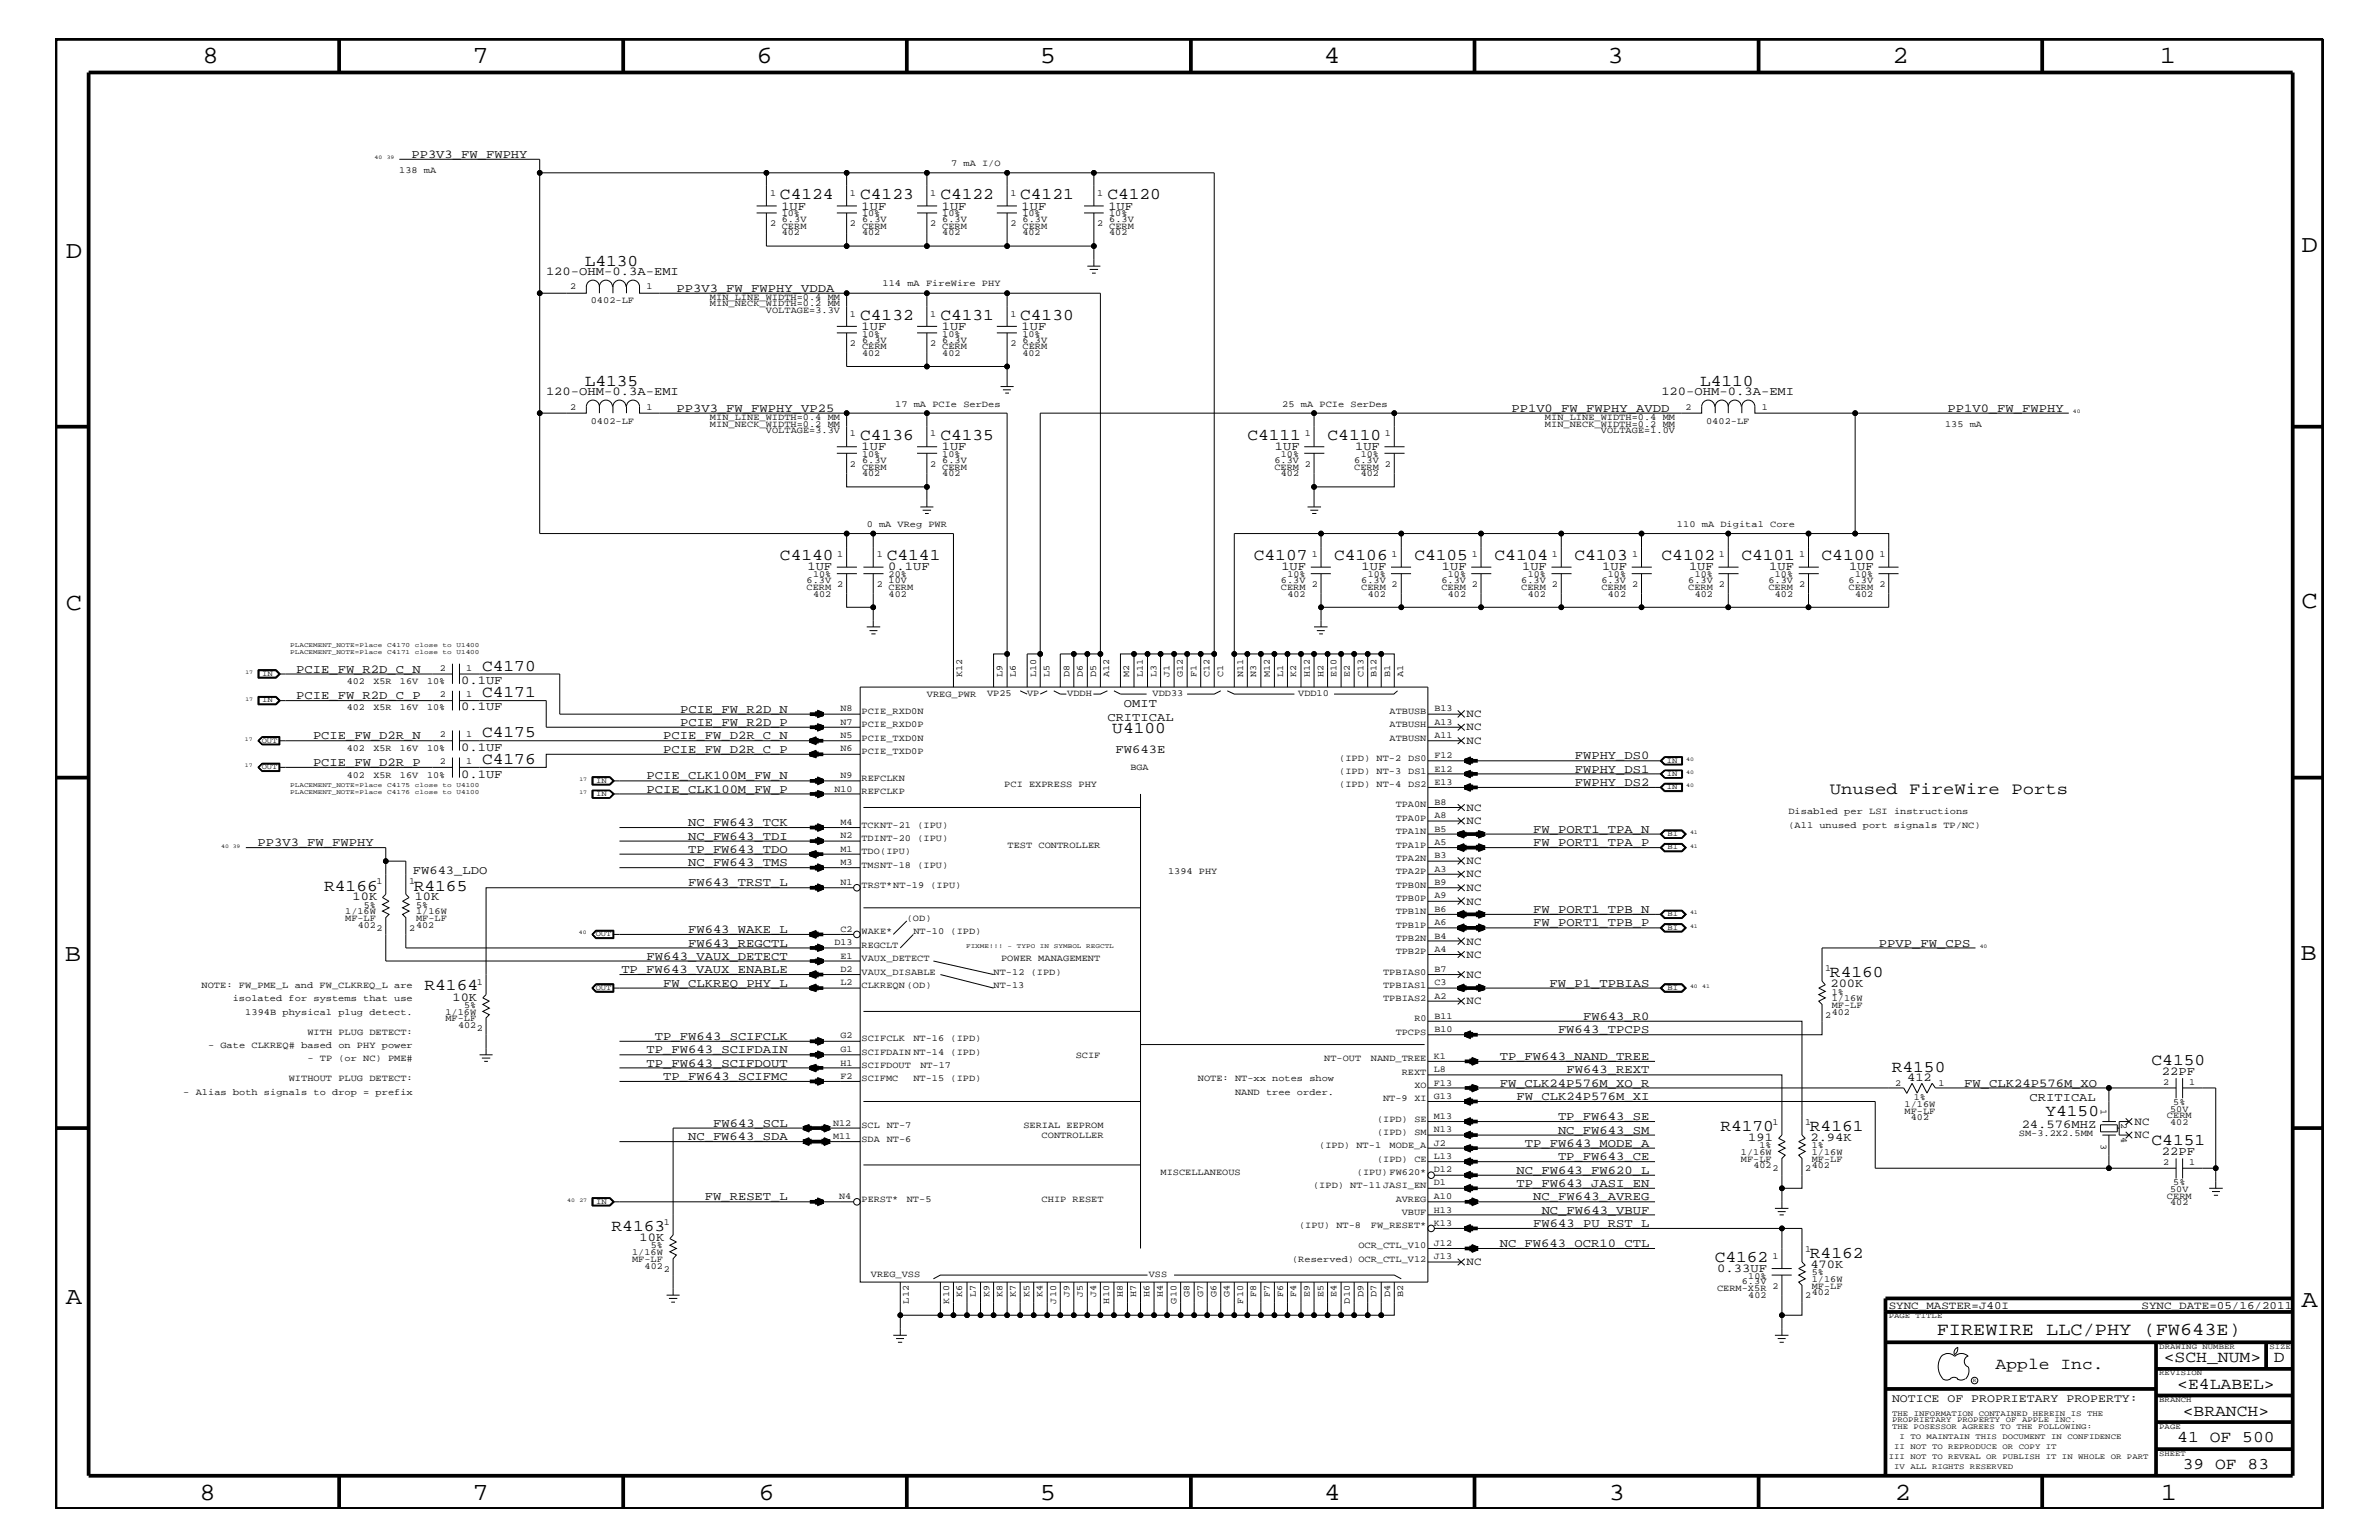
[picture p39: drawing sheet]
<svg xmlns="http://www.w3.org/2000/svg" width="432mm" height="279mm" viewBox="0 0 432 279" stroke-linecap="round" stroke-linejoin="round" font-family="sans-serif">
<defs><g id="words">
<g font-size="4.5">
<text x="36.7" y="11.5">8</text>
<text x="85.8" y="11.5">7</text>
<text x="137.3" y="11.5">6</text>
<text x="188.7" y="11.5">5</text>
<text x="240.3" y="11.5">4</text>
<text x="291.8" y="11.5">3</text>
<text x="343.5" y="11.5">2</text>
<text x="392" y="11.5">1</text>
<text x="11.9" y="46.8">D</text>
<text x="417.7" y="45.7">D</text>
<text x="11.9" y="110.6">C</text>
<text x="417.7" y="110.3">C</text>
<text x="11.8" y="174.3">B</text>
<text x="417.6" y="174.2">B</text>
<text x="11.9" y="236.7">A</text>
<text x="417.7" y="237.1">A</text>
<text x="36.2" y="272.1">8</text>
<text x="85.8" y="272.1">7</text>
<text x="137.7" y="272.1">6</text>
<text x="188.7" y="272.1">5</text>
<text x="240.4" y="272.1">4</text>
<text x="292" y="272.1">3</text>
<text x="343.9" y="272.1">2</text>
<text x="392.2" y="272.1">1</text>
</g>
<text font-size="3.3" x="351.5" y="242.3">FIREWIRE LLC/PHY (FW643E)</text>
<g font-size="3">
<text x="141.6" y="36.2">C4124</text>
<text x="156.1" y="36.2">C4123</text>
<text x="170.7" y="36.2">C4122</text>
<text x="185.2" y="36.2">C4121</text>
<text x="201" y="36.2">C4120</text>
<text x="106.1" y="48.2">L4130</text>
<text x="156.1" y="58">C4132</text>
<text x="170.7" y="58">C4131</text>
<text x="185.2" y="58">C4130</text>
<text x="106.1" y="70">L4135</text>
<text x="308.6" y="70">L4110</text>
<text x="156.1" y="79.9">C4136</text>
<text x="170.7" y="79.9">C4135</text>
<text x="226.4" y="79.9">C4111</text>
<text x="241" y="79.9">C4110</text>
<text x="141.6" y="101.6">C4140</text>
<text x="161" y="101.6">C4141</text>
<text x="227.6" y="101.6">C4107</text>
<text x="242.1" y="101.6">C4106</text>
<text x="256.7" y="101.6">C4105</text>
<text x="271.3" y="101.6">C4104</text>
<text x="285.8" y="101.6">C4103</text>
<text x="301.6" y="101.6">C4102</text>
<text x="316.1" y="101.6">C4101</text>
<text x="330.6" y="101.6">C4100</text>
<text x="87.5" y="121.7">C4170</text>
<text x="87.5" y="126.5">C4171</text>
<text x="87.5" y="133.8">C4175</text>
<text x="201.9" y="133">U4100</text>
<text x="87.5" y="138.6">C4176</text>
<text x="332.1" y="144">Unused FireWire Ports</text>
<text x="58.8" y="161.6">R4166</text>
<text x="75.1" y="161.6">R4165</text>
<text x="77" y="179.7">R4164</text>
<text x="332.1" y="177.3">R4160</text>
<text x="343.4" y="194.4">R4150</text>
<text x="390.5" y="193.2">C4150</text>
<text x="371.3" y="202.6">Y4150</text>
<text x="312.3" y="205.2">R4170</text>
<text x="328.5" y="205.2">R4161</text>
<text x="390.5" y="207.7">C4151</text>
<text x="111" y="223.4">R4163</text>
<text x="311.2" y="229">C4162</text>
<text x="328.5" y="228.2">R4162</text>
<text x="362.2" y="248.4">Apple Inc.</text>
<text x="392.7" y="247.1">&lt;SCH_NUM&gt;</text>
<text x="395.2" y="252">&lt;E4LABEL&gt;</text>
<text x="412.7" y="247.1">D</text>
<text x="396.2" y="256.8">&lt;BRANCH&gt;</text>
<text x="395.2" y="261.6">41 OF 500</text>
<text x="396.2" y="266.6">39 OF 83</text>
</g>
<g font-size="2.2">
<text x="74.7" y="28.6">PP3V3_FW_FWPHY</text>
<text x="141.8" y="38">1UF</text>
<text x="156.4" y="38">1UF</text>
<text x="170.9" y="38">1UF</text>
<text x="185.4" y="38">1UF</text>
<text x="201.2" y="38">1UF</text>
<text x="99.1" y="49.9">120-OHM-0.3A-EMI</text>
<text x="122.8" y="52.9">PP3V3_FW_FWPHY_VDDA</text>
<text x="156.4" y="59.8">1UF</text>
<text x="170.9" y="59.8">1UF</text>
<text x="185.4" y="59.8">1UF</text>
<text x="99.1" y="71.7">120-OHM-0.3A-EMI</text>
<text x="301.5" y="71.7">120-OHM-0.3A-EMI</text>
<text x="122.8" y="74.7">PP3V3_FW_FWPHY_VP25</text>
<text x="274.3" y="74.7">PP1V0_FW_FWPHY_AVDD</text>
<text x="353.5" y="74.7">PP1V0_FW_FWPHY</text>
<text x="156.4" y="81.6">1UF</text>
<text x="170.9" y="81.6">1UF</text>
<text x="231.4" y="81.6">1UF</text>
<text x="246" y="81.6">1UF</text>
<text x="146.6" y="103.5">1UF</text>
<text x="161.2" y="103.5">0.1UF</text>
<text x="232.6" y="103.5">1UF</text>
<text x="247.1" y="103.5">1UF</text>
<text x="261.7" y="103.5">1UF</text>
<text x="276.3" y="103.5">1UF</text>
<text x="290.8" y="103.5">1UF</text>
<text x="306.6" y="103.5">1UF</text>
<text x="321.1" y="103.5">1UF</text>
<text x="335.6" y="103.5">1UF</text>
<text x="53.8" y="122">PCIE_FW_R2D_C_N</text>
<text x="83.7" y="124.1">0.1UF</text>
<text x="53.8" y="126.9">PCIE_FW_R2D_C_P</text>
<text x="83.7" y="128.9">0.1UF</text>
<text x="123.4" y="129.3">PCIE_FW_R2D_N</text>
<text x="123.4" y="131.7">PCIE_FW_R2D_P</text>
<text x="201" y="130.8">CRITICAL</text>
<text x="204" y="128.3">OMIT</text>
<text x="56.8" y="134.1">PCIE_FW_D2R_N</text>
<text x="83.7" y="136.2">0.1UF</text>
<text x="120.4" y="136.6">PCIE_FW_D2R_C_P</text>
<text x="120.4" y="134.1">PCIE_FW_D2R_C_N</text>
<text x="202.5" y="136.7">FW643E</text>
<text x="285.8" y="137.8">FWPHY_DS0</text>
<text x="56.8" y="139">PCIE_FW_D2R_P</text>
<text x="83.7" y="141.1">0.1UF</text>
<text x="117.3" y="141.4">PCIE_CLK100M_FW_N</text>
<text x="117.3" y="143.9">PCIE_CLK100M_FW_P</text>
<text x="285.8" y="142.6">FWPHY_DS2</text>
<text x="285.8" y="140.2">FWPHY_DS1</text>
<text x="124.9" y="149.9">NC_FW643_TCK</text>
<text x="46.7" y="153.5">PP3V3_FW_FWPHY</text>
<text x="124.9" y="154.7">TP_FW643_TDO</text>
<text x="124.9" y="152.3">NC_FW643_TDI</text>
<text x="278.3" y="153.5">FW_PORT1_TPA_P</text>
<text x="278.3" y="151.1">FW_PORT1_TPA_N</text>
<text x="74.9" y="158.6">FW643_LDO</text>
<text x="124.9" y="157.2">NC_FW643_TMS</text>
<text x="124.9" y="160.8">FW643_TRST_L</text>
<text x="64" y="163.4">10K</text>
<text x="75.3" y="163.4">10K</text>
<text x="278.3" y="165.6">FW_PORT1_TPB_N</text>
<text x="124.9" y="171.7">FW643_REGCTL</text>
<text x="124.9" y="169.3">FW643_WAKE_L</text>
<text x="278.3" y="168.1">FW_PORT1_TPB_P</text>
<text x="341" y="171.7">PPVP_FW_CPS</text>
<text x="112.8" y="176.6">TP_FW643_VAUX_ENABLE</text>
<text x="117.3" y="174.2">FW643_VAUX_DETECT</text>
<text x="120.4" y="179">FW_CLKREQ_PHY_L</text>
<text x="281.3" y="179">FW_P1_TPBIAS</text>
<text x="332.2" y="179.1">200K</text>
<text x="82.1" y="181.6">10K</text>
<text x="287.4" y="185">FW643_R0</text>
<text x="117.3" y="191.1">TP_FW643_SCIFDAIN</text>
<text x="118.9" y="188.7">TP_FW643_SCIFCLK</text>
<text x="282.8" y="187.5">FW643_TPCPS</text>
<text x="117.3" y="193.6">TP_FW643_SCIFDOUT</text>
<text x="120.4" y="195.9">TP_FW643_SCIFMC</text>
<text x="272.2" y="192.3">TP_FW643_NAND_TREE</text>
<text x="272.2" y="197.2">FW_CLK24P576M_XO_R</text>
<text x="284.3" y="194.8">FW643_REXT</text>
<text x="346.2" y="196.1">412</text>
<text x="356.5" y="197.2">FW_CLK24P576M_XO</text>
<text x="392.4" y="195">22PF</text>
<text x="275.3" y="199.6">FW_CLK24P576M_XI</text>
<text x="282.8" y="203.2">TP_FW643_SE</text>
<text x="368.4" y="199.8">CRITICAL</text>
<text x="124.9" y="206.9">NC_FW643_SDA</text>
<text x="129.5" y="204.4">FW643_SCL</text>
<text x="276.8" y="208.1">TP_FW643_MODE_A</text>
<text x="282.8" y="205.7">NC_FW643_SM</text>
<text x="317.3" y="207">191</text>
<text x="328.6" y="207">2.94K</text>
<text x="366.9" y="204.7">24.576MHZ</text>
<text x="392.4" y="209.6">22PF</text>
<text x="275.3" y="213">NC_FW643_FW620_L</text>
<text x="275.3" y="215.3">TP_FW643_JASI_EN</text>
<text x="282.8" y="210.5">TP_FW643_CE</text>
<text x="127.9" y="217.8">FW_RESET_L</text>
<text x="278.3" y="217.8">NC_FW643_AVREG</text>
<text x="279.8" y="220.2">NC_FW643_VBUF</text>
<text x="116.1" y="225.2">10K</text>
<text x="272.2" y="226.3">NC_FW643_OCR10_CTL</text>
<text x="278.3" y="222.6">FW643_PU_RST_L</text>
<text x="311.7" y="230.7">0.33UF</text>
<text x="328.6" y="230.1">470K</text>
</g>
<text font-size="2.1" x="343.4" y="254.4">NOTICE OF PROPRIETARY PROPERTY:</text>
<g font-size="2">
<text x="266.2" y="130.2">NC</text>
<text x="266.2" y="132.5">NC</text>
<text x="266.2" y="135">NC</text>
<text x="266.2" y="147.1">NC</text>
<text x="266.2" y="149.5">NC</text>
<text x="266.2" y="156.8">NC</text>
<text x="266.2" y="159.2">NC</text>
<text x="266.2" y="161.7">NC</text>
<text x="266.2" y="164.1">NC</text>
<text x="266.2" y="171.4">NC</text>
<text x="266.2" y="173.8">NC</text>
<text x="266.2" y="177.4">NC</text>
<text x="266.2" y="182.2">NC</text>
<text x="387.4" y="204.1">NC</text>
<text x="387.4" y="206.5">NC</text>
<text x="266.2" y="229.6">NC</text>
<text x="342.8" y="237.4">SYNC_MASTER=J40I</text>
<text x="388.7" y="237.4">SYNC_DATE=05/16/2011</text>
</g>
<g font-size="1.7">
<text x="72.5" y="31.4">138 mA</text>
<text x="139.8" y="35.6">1</text>
<text x="154.3" y="35.6">1</text>
<text x="168.8" y="35.6">1</text>
<text x="172.6" y="30.2">7 mA I/O</text>
<text x="183.4" y="35.6">1</text>
<text x="199.1" y="35.6">1</text>
<text x="139.8" y="41">2</text>
<text x="141.9" y="40.3">6.3V</text>
<text x="141.9" y="39.2">10%</text>
<text x="141.9" y="41.5">CERM</text>
<text x="154.3" y="41">2</text>
<text x="156.5" y="40.3">6.3V</text>
<text x="156.5" y="39.2">10%</text>
<text x="156.5" y="41.5">CERM</text>
<text x="168.8" y="41">2</text>
<text x="171" y="40.3">6.3V</text>
<text x="171" y="39.2">10%</text>
<text x="171" y="41.5">CERM</text>
<text x="183.4" y="41">2</text>
<text x="185.6" y="40.3">6.3V</text>
<text x="185.6" y="39.2">10%</text>
<text x="185.6" y="41.5">CERM</text>
<text x="199.1" y="41">2</text>
<text x="201.3" y="40.3">6.3V</text>
<text x="201.3" y="39.2">10%</text>
<text x="201.3" y="41.5">CERM</text>
<text x="141.9" y="42.7">402</text>
<text x="156.5" y="42.7">402</text>
<text x="171" y="42.7">402</text>
<text x="185.6" y="42.7">402</text>
<text x="201.3" y="42.7">402</text>
<text x="103.5" y="52.5">2</text>
<text x="117.3" y="52.5">1</text>
<text x="160.2" y="51.9">114 mA FireWire PHY</text>
<text x="107.2" y="55.1">0402-LF</text>
<text x="128.9" y="55.6">MIN_NECK_WIDTH=0.2 MM</text>
<text x="128.9" y="54.4">MIN_LINE_WIDTH=0.4 MM</text>
<text x="139" y="56.8">VOLTAGE=3.3V</text>
<text x="154.3" y="57.4">1</text>
<text x="168.8" y="57.4">1</text>
<text x="183.4" y="57.4">1</text>
<text x="154.3" y="62.9">2</text>
<text x="156.5" y="62.2">6.3V</text>
<text x="156.5" y="61.1">10%</text>
<text x="156.5" y="64.5">402</text>
<text x="156.5" y="63.4">CERM</text>
<text x="168.8" y="62.9">2</text>
<text x="171" y="62.2">6.3V</text>
<text x="171" y="61.1">10%</text>
<text x="171" y="64.5">402</text>
<text x="171" y="63.4">CERM</text>
<text x="183.4" y="62.9">2</text>
<text x="185.6" y="62.2">6.3V</text>
<text x="185.6" y="61.1">10%</text>
<text x="185.6" y="64.5">402</text>
<text x="185.6" y="63.4">CERM</text>
<text x="103.5" y="74.4">2</text>
<text x="107.2" y="76.9">0402-LF</text>
<text x="117.3" y="74.4">1</text>
<text x="128.9" y="77.4">MIN_NECK_WIDTH=0.2 MM</text>
<text x="128.9" y="76.2">MIN_LINE_WIDTH=0.4 MM</text>
<text x="162.5" y="73.8">17 mA PCIe SerDes</text>
<text x="232.7" y="73.8">25 mA PCIe SerDes</text>
<text x="280.4" y="77.4">MIN_NECK_WIDTH=0.2 MM</text>
<text x="280.4" y="76.2">MIN_LINE_WIDTH=0.4 MM</text>
<text x="305.9" y="74.4">2</text>
<text x="309.7" y="76.9">0402-LF</text>
<text x="319.8" y="74.4">1</text>
<text x="353.1" y="77.4">135 mA</text>
<text x="139" y="78.6">VOLTAGE=3.3V</text>
<text x="154.3" y="79.2">1</text>
<text x="156.5" y="83.9">6.3V</text>
<text x="156.5" y="82.8">10%</text>
<text x="168.8" y="79.2">1</text>
<text x="171" y="83.9">6.3V</text>
<text x="171" y="82.8">10%</text>
<text x="231.3" y="83.9">6.3V</text>
<text x="232.5" y="82.8">10%</text>
<text x="236.8" y="79.2">1</text>
<text x="245.8" y="83.9">6.3V</text>
<text x="247" y="82.8">10%</text>
<text x="251.4" y="79.2">1</text>
<text x="290.6" y="78.6">VOLTAGE=1.0V</text>
<text x="154.3" y="84.7">2</text>
<text x="156.5" y="86.4">402</text>
<text x="156.5" y="85.2">CERM</text>
<text x="168.8" y="84.7">2</text>
<text x="171" y="86.4">402</text>
<text x="171" y="85.2">CERM</text>
<text x="231.3" y="85.2">CERM</text>
<text x="232.5" y="86.4">402</text>
<text x="236.8" y="84.7">2</text>
<text x="245.8" y="85.2">CERM</text>
<text x="247" y="86.4">402</text>
<text x="251.4" y="84.7">2</text>
<text x="157.3" y="95.6">0 mA VReg PWR</text>
<text x="304.4" y="95.6">110 mA Digital Core</text>
<text x="152" y="101">1</text>
<text x="159.2" y="101">1</text>
<text x="238.1" y="101">1</text>
<text x="252.6" y="101">1</text>
<text x="267.1" y="101">1</text>
<text x="281.7" y="101">1</text>
<text x="296.2" y="101">1</text>
<text x="312" y="101">1</text>
<text x="326.6" y="101">1</text>
<text x="341.1" y="101">1</text>
<text x="146.4" y="105.8">6.3V</text>
<text x="146.4" y="107">CERM</text>
<text x="147.6" y="104.7">10%</text>
<text x="152" y="106.5">2</text>
<text x="159.2" y="106.5">2</text>
<text x="161.3" y="105.8">10V</text>
<text x="161.3" y="104.7">20%</text>
<text x="161.3" y="107">CERM</text>
<text x="232.5" y="107">CERM</text>
<text x="232.5" y="105.8">6.3V</text>
<text x="233.7" y="104.7">10%</text>
<text x="238.1" y="106.5">2</text>
<text x="247.1" y="105.8">6.3V</text>
<text x="247.1" y="107">CERM</text>
<text x="248.2" y="104.7">10%</text>
<text x="252.6" y="106.5">2</text>
<text x="261.6" y="105.8">6.3V</text>
<text x="261.6" y="107">CERM</text>
<text x="262.8" y="104.7">10%</text>
<text x="267.1" y="106.5">2</text>
<text x="276.1" y="105.8">6.3V</text>
<text x="276.1" y="107">CERM</text>
<text x="277.3" y="104.7">10%</text>
<text x="281.7" y="106.5">2</text>
<text x="290.7" y="105.8">6.3V</text>
<text x="290.7" y="107">CERM</text>
<text x="291.8" y="104.7">10%</text>
<text x="296.2" y="106.5">2</text>
<text x="306.4" y="105.8">6.3V</text>
<text x="306.4" y="107">CERM</text>
<text x="307.6" y="104.7">10%</text>
<text x="312" y="106.5">2</text>
<text x="321" y="105.8">6.3V</text>
<text x="321" y="107">CERM</text>
<text x="322.2" y="104.7">10%</text>
<text x="326.6" y="106.5">2</text>
<text x="335.5" y="105.8">6.3V</text>
<text x="335.5" y="107">CERM</text>
<text x="336.7" y="104.7">10%</text>
<text x="341.1" y="106.5">2</text>
<text x="147.6" y="108.2">402</text>
<text x="161.3" y="108.2">402</text>
<text x="233.7" y="108.2">402</text>
<text x="248.2" y="108.2">402</text>
<text x="262.8" y="108.2">402</text>
<text x="277.3" y="108.2">402</text>
<text x="291.8" y="108.2">402</text>
<text x="307.6" y="108.2">402</text>
<text x="322.2" y="108.2">402</text>
<text x="336.7" y="108.2">402</text>
<text x="62.9" y="124.1">402</text>
<text x="67.8" y="124.1">X5R</text>
<text x="72.6" y="124.1">16V</text>
<text x="77.5" y="124.1">10%</text>
<text x="79.8" y="121.7">2</text>
<text x="84.6" y="121.7">1</text>
<text x="174.7" y="122.9" transform="rotate(-90 174.7 122.9)">K12</text>
<text x="181.9" y="122.9" transform="rotate(-90 181.9 122.9)">L9</text>
<text x="184.4" y="122.9" transform="rotate(-90 184.4 122.9)">L6</text>
<text x="188" y="122.9" transform="rotate(-90 188 122.9)">L10</text>
<text x="190.5" y="122.9" transform="rotate(-90 190.5 122.9)">L5</text>
<text x="194.1" y="122.9" transform="rotate(-90 194.1 122.9)">D8</text>
<text x="196.5" y="122.9" transform="rotate(-90 196.5 122.9)">D6</text>
<text x="199" y="122.9" transform="rotate(-90 199 122.9)">D5</text>
<text x="201.3" y="122.9" transform="rotate(-90 201.3 122.9)">A12</text>
<text x="205" y="122.9" transform="rotate(-90 205 122.9)">M2</text>
<text x="207.4" y="122.9" transform="rotate(-90 207.4 122.9)">L11</text>
<text x="209.9" y="122.9" transform="rotate(-90 209.9 122.9)">L3</text>
<text x="212.3" y="122.9" transform="rotate(-90 212.3 122.9)">J1</text>
<text x="214.7" y="122.9" transform="rotate(-90 214.7 122.9)">G12</text>
<text x="217.2" y="122.9" transform="rotate(-90 217.2 122.9)">F1</text>
<text x="219.5" y="122.9" transform="rotate(-90 219.5 122.9)">C12</text>
<text x="222" y="122.9" transform="rotate(-90 222 122.9)">C1</text>
<text x="225.6" y="122.9" transform="rotate(-90 225.6 122.9)">N11</text>
<text x="228" y="122.9" transform="rotate(-90 228 122.9)">N3</text>
<text x="230.5" y="122.9" transform="rotate(-90 230.5 122.9)">M12</text>
<text x="232.9" y="122.9" transform="rotate(-90 232.9 122.9)">L1</text>
<text x="235.3" y="122.9" transform="rotate(-90 235.3 122.9)">K2</text>
<text x="237.7" y="122.9" transform="rotate(-90 237.7 122.9)">H12</text>
<text x="240.2" y="122.9" transform="rotate(-90 240.2 122.9)">H2</text>
<text x="242.6" y="122.9" transform="rotate(-90 242.6 122.9)">E10</text>
<text x="245" y="122.9" transform="rotate(-90 245 122.9)">E2</text>
<text x="247.5" y="122.9" transform="rotate(-90 247.5 122.9)">C13</text>
<text x="249.9" y="122.9" transform="rotate(-90 249.9 122.9)">B12</text>
<text x="252.3" y="122.9" transform="rotate(-90 252.3 122.9)">B1</text>
<text x="254.7" y="122.9" transform="rotate(-90 254.7 122.9)">A1</text>
<text x="62.9" y="128.9">402</text>
<text x="67.8" y="128.9">X5R</text>
<text x="72.6" y="128.9">16V</text>
<text x="77.5" y="128.9">10%</text>
<text x="79.8" y="126.5">2</text>
<text x="84.6" y="126.5">1</text>
<text x="152.6" y="129.1">N8</text>
<text x="152.6" y="131.5">N7</text>
<text x="156.4" y="129.6">PCIE_RXD0N</text>
<text x="156.4" y="131.9">PCIE_RXD0P</text>
<text x="168.2" y="126.5">VREG_PWR</text>
<text x="179.2" y="126.3">VP25</text>
<text x="186.4" y="126.3">VP</text>
<text x="193.7" y="126.3">VDDH</text>
<text x="209.2" y="126.4">VDD33</text>
<text x="235.6" y="126.3">VDD10</text>
<text x="252.2" y="131.9">ATBUSH</text>
<text x="252.2" y="129.6">ATBUSB</text>
<text x="260.3" y="129.1">B13</text>
<text x="260.3" y="131.5">A13</text>
<text x="62.9" y="136.2">402</text>
<text x="67.8" y="136.2">X5R</text>
<text x="72.6" y="136.2">16V</text>
<text x="77.5" y="136.2">10%</text>
<text x="79.8" y="133.8">2</text>
<text x="84.6" y="133.8">1</text>
<text x="152.6" y="133.9">N5</text>
<text x="152.6" y="136.3">N6</text>
<text x="156.4" y="136.8">PCIE_TXD0P</text>
<text x="156.4" y="134.4">PCIE_TXD0N</text>
<text x="252.2" y="134.4">ATBUSN</text>
<text x="260.3" y="133.9">A11</text>
<text x="260.3" y="137.5">F12</text>
<text x="62.9" y="141.1">402</text>
<text x="67.8" y="141.1">X5R</text>
<text x="72.6" y="141.1">16V</text>
<text x="77.5" y="141.1">10%</text>
<text x="79.8" y="138.6">2</text>
<text x="84.6" y="138.6">1</text>
<text x="151.5" y="143.6">N10</text>
<text x="152.6" y="141.2">N9</text>
<text x="156.4" y="141.7">REFCLKN</text>
<text x="182.3" y="142.9">PCI EXPRESS PHY</text>
<text x="205.2" y="139.7">BGA</text>
<text x="243.1" y="138">(IPD) NT-2</text>
<text x="243.1" y="142.9">(IPD) NT-4</text>
<text x="243.1" y="140.4">(IPD) NT-3</text>
<text x="255.6" y="142.9">DS2</text>
<text x="255.6" y="138">DS0</text>
<text x="255.6" y="140.4">DS1</text>
<text x="260.3" y="140">E12</text>
<text x="260.3" y="142.4">E13</text>
<text x="152.6" y="149.6">M4</text>
<text x="156.4" y="144">REFCLKP</text>
<text x="253.3" y="146.5">TPA0N</text>
<text x="253.3" y="149">TPA0P</text>
<text x="260.4" y="146">B8</text>
<text x="260.4" y="148.4">A8</text>
<text x="324.6" y="147.7">Disabled per LSI instructions</text>
<text x="152.6" y="152.1">N2</text>
<text x="152.6" y="154.5">M1</text>
<text x="156.4" y="150.1">TCKNT-21 (IPU)</text>
<text x="156.4" y="152.6">TDINT-20 (IPU)</text>
<text x="156.4" y="155">TDO(IPU)</text>
<text x="182.9" y="153.8">TEST CONTROLLER</text>
<text x="253.3" y="151.3">TPA1N</text>
<text x="253.3" y="153.8">TPA1P</text>
<text x="260.3" y="150.9">B5</text>
<text x="260.4" y="153.3">A5</text>
<text x="260.4" y="155.7">B3</text>
<text x="324.6" y="150.1">(All unused port signals TP/NC)</text>
<text x="68.3" y="160.5">1</text>
<text x="74.3" y="160.5">1</text>
<text x="152.6" y="156.9">M3</text>
<text x="152.6" y="160.6">N1</text>
<text x="156.4" y="157.4">TMSNT-18 (IPU)</text>
<text x="156.4" y="161.1">TRST*NT-19 (IPU)</text>
<text x="212" y="158.6">1394 PHY</text>
<text x="253.3" y="156.2">TPA2N</text>
<text x="253.3" y="158.6">TPA2P</text>
<text x="253.3" y="161.1">TPB0N</text>
<text x="260.4" y="158.2">A3</text>
<text x="260.4" y="160.6">B9</text>
<text x="62.7" y="165.9">1/16W</text>
<text x="62.7" y="167.1">MF-LF</text>
<text x="66" y="164.7">5%</text>
<text x="75.5" y="165.9">1/16W</text>
<text x="75.5" y="164.7">5%</text>
<text x="75.5" y="167.1">MF-LF</text>
<text x="164.6" y="167.1">(OD)</text>
<text x="253.3" y="163.5">TPB0P</text>
<text x="253.3" y="165.9">TPB1N</text>
<text x="260.4" y="163">A9</text>
<text x="260.4" y="165.4">B6</text>
<text x="260.4" y="167.8">A6</text>
<text x="64.9" y="168.3">402</text>
<text x="68.3" y="168.9">2</text>
<text x="74.3" y="168.9">2</text>
<text x="75.5" y="168.3">402</text>
<text x="151.5" y="171.5">D13</text>
<text x="152.6" y="173.9">E1</text>
<text x="152.6" y="169">C2</text>
<text x="156.4" y="172">REGCLT</text>
<text x="156.4" y="169.5">WAKE*</text>
<text x="165.8" y="169.5">NT-10 (IPD)</text>
<text x="253.3" y="168.3">TPB1P</text>
<text x="253.3" y="170.7">TPB2N</text>
<text x="253.3" y="173.2">TPB2P</text>
<text x="260.4" y="170.3">B4</text>
<text x="260.4" y="172.7">A4</text>
<text x="36.6" y="179.3">NOTE: FW_PME_L and FW_CLKREQ_L are</text>
<text x="86.5" y="178.7">1</text>
<text x="152.6" y="178.8">L2</text>
<text x="152.6" y="176.3">D2</text>
<text x="156.4" y="174.4">VAUX_DETECT</text>
<text x="156.4" y="179.3">CLKREQN (OD)</text>
<text x="156.4" y="176.8">VAUX_DISABLE</text>
<text x="180.3" y="176.8">NT-12 (IPD)</text>
<text x="180.3" y="179.3">NT-13</text>
<text x="181.7" y="174.4">POWER MANAGEMENT</text>
<text x="251" y="176.8">TPBIAS0</text>
<text x="251" y="179.3">TPBIAS1</text>
<text x="260.4" y="176.3">B7</text>
<text x="260.4" y="178.8">C3</text>
<text x="331.3" y="176.2">1</text>
<text x="42.2" y="181.6">isolated for systems that use</text>
<text x="44.5" y="184.1">1394B physical plug detect.</text>
<text x="80.9" y="184.1">1/16W</text>
<text x="80.9" y="185.3">MF-LF</text>
<text x="84.2" y="182.9">5%</text>
<text x="251" y="181.6">TPBIAS2</text>
<text x="256.7" y="185.3">R0</text>
<text x="260.3" y="184.9">B11</text>
<text x="260.4" y="181.2">A2</text>
<text x="331.3" y="184.7">2</text>
<text x="332.5" y="181.6">1/16W</text>
<text x="332.5" y="180.5">1%</text>
<text x="332.5" y="184.1">402</text>
<text x="332.5" y="182.9">MF-LF</text>
<text x="37.8" y="190.2">- Gate CLKREQ# based on PHY power</text>
<text x="55.8" y="187.7">WITH PLUG DETECT:</text>
<text x="83.1" y="186.5">402</text>
<text x="86.5" y="187.1">2</text>
<text x="152.6" y="188.4">G2</text>
<text x="152.6" y="190.9">G1</text>
<text x="156.4" y="188.9">SCIFCLK</text>
<text x="156.4" y="191.4">SCIFDAIN NT-14 (IPD)</text>
<text x="165.8" y="188.9">NT-16 (IPD)</text>
<text x="195.2" y="192">SCIF</text>
<text x="253.3" y="187.7">TPCPS</text>
<text x="260.3" y="187.2">B10</text>
<text x="52.4" y="196.2">WITHOUT PLUG DETECT:</text>
<text x="55.8" y="192.6">- TP (or NC) PME#</text>
<text x="152.6" y="193.3">H1</text>
<text x="152.6" y="195.7">F2</text>
<text x="156.4" y="193.7">SCIFDOUT</text>
<text x="156.4" y="196.2">SCIFMC</text>
<text x="165.8" y="196.2">NT-15 (IPD)</text>
<text x="167" y="193.7">NT-17</text>
<text x="217.4" y="196.2">NOTE: NT-xx notes show</text>
<text x="240.4" y="192.6">NT-OUT</text>
<text x="248.8" y="192.6">NAND_TREE</text>
<text x="254.4" y="195">REXT</text>
<text x="256.7" y="197.4">XO</text>
<text x="260.3" y="192.1">K1</text>
<text x="260.3" y="194.5">L8</text>
<text x="260.3" y="197">F13</text>
<text x="344" y="197">2</text>
<text x="351.9" y="197">1</text>
<text x="392.6" y="196.8">2</text>
<text x="397.3" y="196.8">1</text>
<text x="33.3" y="198.7">- Alias both signals to drop = prefix</text>
<text x="224.2" y="198.7">NAND tree order.</text>
<text x="249.9" y="203.5">(IPD) SE</text>
<text x="251" y="199.8">NT-9 XI</text>
<text x="260.3" y="199.3">G13</text>
<text x="260.3" y="203">M13</text>
<text x="345.7" y="200.9">1/16W</text>
<text x="345.7" y="202">MF-LF</text>
<text x="346.8" y="203.2">402</text>
<text x="347.4" y="199.6">1%</text>
<text x="381.3" y="201.2" transform="rotate(90 381.3 201.2)">1</text>
<text x="385" y="203.8" transform="rotate(90 385 203.8)">2</text>
<text x="393.3" y="202.9">CERM</text>
<text x="393.9" y="201.7">50V</text>
<text x="394.5" y="200.4">5%</text>
<text x="151.2" y="204.2">N12</text>
<text x="151.2" y="206.6">M11</text>
<text x="156.4" y="204.7">SCL</text>
<text x="156.4" y="207.1">SDA</text>
<text x="161" y="204.7">NT-7</text>
<text x="161" y="207.1">NT-6</text>
<text x="185.8" y="204.7">SERIAL EEPROM</text>
<text x="189.1" y="206.5">CONTROLLER</text>
<text x="239.4" y="208.3">(IPD) NT-1</text>
<text x="249.9" y="205.9">(IPD) SM</text>
<text x="252.2" y="208.3">MODE_A</text>
<text x="260.3" y="207.9">J2</text>
<text x="260.3" y="205.4">N13</text>
<text x="316" y="209.6">1/16W</text>
<text x="319.4" y="208.3">1%</text>
<text x="321.7" y="204.1">1</text>
<text x="327.7" y="204.1">1</text>
<text x="328.8" y="209.6">1/16W</text>
<text x="328.8" y="208.3">1%</text>
<text x="366.4" y="206">SM-3.2X2.5MM</text>
<text x="381.3" y="207.5" transform="rotate(90 381.3 207.5)">3</text>
<text x="385" y="206.2" transform="rotate(90 385 206.2)">4</text>
<text x="393.9" y="204.1">402</text>
<text x="210.7" y="213.2">MISCELLANEOUS</text>
<text x="238.3" y="215.6">(IPD) NT-11 JASI_EN</text>
<text x="246.3" y="213.2">(IPU) FW620*</text>
<text x="249.9" y="210.8">(IPD) CE</text>
<text x="260.3" y="210.3">L13</text>
<text x="260.3" y="212.7">D12</text>
<text x="260.3" y="215.1">D1</text>
<text x="316" y="210.8">MF-LF</text>
<text x="318.3" y="211.9">402</text>
<text x="321.7" y="212.5">2</text>
<text x="327.7" y="212.5">2</text>
<text x="328.8" y="211.9">402</text>
<text x="328.8" y="210.8">MF-LF</text>
<text x="392.6" y="211.4">2</text>
<text x="394.5" y="215">5%</text>
<text x="397.3" y="211.4">1</text>
<text x="152.3" y="217.5">N4</text>
<text x="156.4" y="218">PERST*</text>
<text x="164.6" y="218">NT-5</text>
<text x="189.1" y="218">CHIP RESET</text>
<text x="253.3" y="218">AVREG</text>
<text x="254.4" y="220.4">VBUF</text>
<text x="260.3" y="217.5">A10</text>
<text x="260.3" y="220">H13</text>
<text x="393.3" y="217.5">CERM</text>
<text x="393.9" y="216.2">50V</text>
<text x="393.9" y="218.6">402</text>
<text x="114.7" y="227.7">1/16W</text>
<text x="118.1" y="226.5">5%</text>
<text x="120.5" y="222.3">1</text>
<text x="235.8" y="222.9">(IPU) NT-8</text>
<text x="246.5" y="226.5">OCR_CTL_V10</text>
<text x="248.8" y="222.9">FW_RESET*</text>
<text x="260.3" y="222.4">K13</text>
<text x="260.3" y="226">J12</text>
<text x="327.7" y="227.1">1</text>
<text x="114.7" y="229">MF-LF</text>
<text x="117" y="230.2">402</text>
<text x="120.5" y="230.7">2</text>
<text x="158.1" y="231.8">VREG_VSS</text>
<text x="208.5" y="231.8">VSS</text>
<text x="234.5" y="229">(Reserved) OCR_CTL_V12</text>
<text x="260.3" y="228.5">J13</text>
<text x="316.1" y="233">6.3V</text>
<text x="317.3" y="232">10%</text>
<text x="321.7" y="228.4">1</text>
<text x="321.7" y="233.8">2</text>
<text x="328.8" y="232.6">1/16W</text>
<text x="328.8" y="231.3">5%</text>
<text x="328.8" y="233.8">MF-LF</text>
<text x="164.9" y="236.5" transform="rotate(-90 164.9 236.5)">L12</text>
<text x="172.3" y="236.5" transform="rotate(-90 172.3 236.5)">K10</text>
<text x="174.7" y="235.4" transform="rotate(-90 174.7 235.4)">K6</text>
<text x="177.1" y="235.4" transform="rotate(-90 177.1 235.4)">L7</text>
<text x="179.6" y="235.4" transform="rotate(-90 179.6 235.4)">K9</text>
<text x="181.9" y="235.4" transform="rotate(-90 181.9 235.4)">K8</text>
<text x="184.4" y="235.4" transform="rotate(-90 184.4 235.4)">K7</text>
<text x="186.9" y="235.4" transform="rotate(-90 186.9 235.4)">K5</text>
<text x="189.2" y="235.4" transform="rotate(-90 189.2 235.4)">K4</text>
<text x="191.7" y="236.5" transform="rotate(-90 191.7 236.5)">J10</text>
<text x="194.1" y="235.4" transform="rotate(-90 194.1 235.4)">J9</text>
<text x="196.5" y="235.4" transform="rotate(-90 196.5 235.4)">J5</text>
<text x="199" y="235.4" transform="rotate(-90 199 235.4)">J4</text>
<text x="201.3" y="236.5" transform="rotate(-90 201.3 236.5)">H10</text>
<text x="203.8" y="235.4" transform="rotate(-90 203.8 235.4)">H8</text>
<text x="206.2" y="235.4" transform="rotate(-90 206.2 235.4)">H7</text>
<text x="208.6" y="235.4" transform="rotate(-90 208.6 235.4)">H6</text>
<text x="211.1" y="235.4" transform="rotate(-90 211.1 235.4)">H4</text>
<text x="213.5" y="236.5" transform="rotate(-90 213.5 236.5)">G10</text>
<text x="215.9" y="235.4" transform="rotate(-90 215.9 235.4)">G8</text>
<text x="218.4" y="235.4" transform="rotate(-90 218.4 235.4)">G7</text>
<text x="220.8" y="235.4" transform="rotate(-90 220.8 235.4)">G6</text>
<text x="223.2" y="235.4" transform="rotate(-90 223.2 235.4)">G4</text>
<text x="225.6" y="236.5" transform="rotate(-90 225.6 236.5)">F10</text>
<text x="228" y="235.4" transform="rotate(-90 228 235.4)">F8</text>
<text x="230.5" y="235.4" transform="rotate(-90 230.5 235.4)">F7</text>
<text x="232.9" y="235.4" transform="rotate(-90 232.9 235.4)">F6</text>
<text x="235.3" y="235.4" transform="rotate(-90 235.3 235.4)">F4</text>
<text x="237.7" y="235.4" transform="rotate(-90 237.7 235.4)">E9</text>
<text x="240.2" y="235.4" transform="rotate(-90 240.2 235.4)">E5</text>
<text x="242.6" y="235.4" transform="rotate(-90 242.6 235.4)">E4</text>
<text x="245" y="236.5" transform="rotate(-90 245 236.5)">D10</text>
<text x="247.5" y="235.4" transform="rotate(-90 247.5 235.4)">D9</text>
<text x="249.9" y="235.4" transform="rotate(-90 249.9 235.4)">D7</text>
<text x="252.3" y="235.4" transform="rotate(-90 252.3 235.4)">D4</text>
<text x="254.7" y="235.4" transform="rotate(-90 254.7 235.4)">B2</text>
<text x="311.7" y="234.3">CERM-X5R</text>
<text x="317.3" y="235.5">402</text>
<text x="327.7" y="235.6">2</text>
<text x="328.8" y="235">402</text>
</g>
<g font-size="1.4">
<text x="47.6" y="122.6">IN</text>
<text x="47.6" y="127.5">IN</text>
<text x="47.5" y="134.7">OUT</text>
<text x="47.5" y="139.6">OUT</text>
<text x="108.2" y="142">IN</text>
<text x="302.5" y="138.4">IN</text>
<text x="302.5" y="140.8">IN</text>
<text x="302.5" y="143.2">IN</text>
<text x="108.2" y="144.5">IN</text>
<text x="302.7" y="151.8">BI</text>
<text x="302.7" y="154.1">BI</text>
<text x="302.7" y="166.2">BI</text>
<text x="108.1" y="169.9">OUT</text>
<text x="302.7" y="168.7">BI</text>
<text x="108.1" y="179.6">OUT</text>
<text x="302.7" y="179.6">BI</text>
<text x="108.2" y="218.4">IN</text>
<text x="342.8" y="239.2">PAGE TITLE</text>
<text x="391.9" y="244.7">DRAWING NUMBER</text>
<text x="411.9" y="244.7">SIZE</text>
<text x="391.9" y="249.5">REVISION</text>
<text x="343.4" y="256.8">THE INFORMATION CONTAINED HEREIN IS THE</text>
<text x="391.9" y="254.4">BRANCH</text>
<text x="343.4" y="258">PROPRIETARY PROPERTY OF APPLE INC.</text>
<text x="343.4" y="259.3">THE POSESSOR AGREES TO THE FOLLOWING:</text>
<text x="343.8" y="262.9">II NOT TO REPRODUCE OR COPY IT</text>
<text x="344.8" y="261.1">I TO MAINTAIN THIS DOCUMENT IN CONFIDENCE</text>
<text x="391.9" y="259.3">PAGE</text>
<text x="342.8" y="264.7">III NOT TO REVEAL OR PUBLISH IT IN WHOLE OR PART</text>
<text x="343.8" y="266.6">IV ALL RIGHTS RESERVED</text>
<text x="391.9" y="264.1">SHEET</text>
</g>
<g font-size="1.2">
<text x="52.7" y="117.4">PLACEMENT_NOTE=Place</text>
<text x="52.7" y="118.6">PLACEMENT_NOTE=Place</text>
<text x="70.3" y="117.4">C4170</text>
<text x="70.3" y="118.6">C4171</text>
<text x="75.3" y="117.4">close</text>
<text x="75.3" y="118.6">close</text>
<text x="80.3" y="117.4">to</text>
<text x="80.3" y="118.6">to</text>
<text x="82.8" y="117.4">U1400</text>
<text x="82.8" y="118.6">U1400</text>
<text x="52.7" y="142.9">PLACEMENT_NOTE=Place</text>
<text x="70.3" y="142.9">C4175</text>
<text x="75.3" y="142.9">close</text>
<text x="80.3" y="142.9">to</text>
<text x="82.8" y="142.9">U4100</text>
<text x="52.7" y="144">PLACEMENT_NOTE=Place</text>
<text x="70.3" y="144">C4176</text>
<text x="75.3" y="144">close</text>
<text x="80.3" y="144">to</text>
<text x="82.8" y="144">U4100</text>
<text x="175.3" y="172">FIXME!!!</text>
<text x="182.9" y="172">-</text>
<text x="184.6" y="172">TYPO</text>
<text x="188.8" y="172">IN</text>
<text x="191.3" y="172">SYMBOL</text>
<text x="197.2" y="172">REGCTL</text>
</g>
<g font-size="1">
<text x="68" y="28.9">40</text>
<text x="70.2" y="28.9">39</text>
<text x="376.3" y="75">40</text>
<text x="44.5" y="122.3">17</text>
<text x="44.5" y="127.1">17</text>
<text x="44.4" y="134.4">17</text>
<text x="44.4" y="139.2">17</text>
<text x="105.2" y="141.7">17</text>
<text x="306.1" y="138">40</text>
<text x="306.1" y="140.4">40</text>
<text x="306.1" y="142.9">40</text>
<text x="105.2" y="144">17</text>
<text x="40.1" y="153.8">40 39</text>
<text x="306.7" y="151.3">41</text>
<text x="306.7" y="153.8">41</text>
<text x="306.7" y="165.9">41</text>
<text x="105.1" y="169.5">40</text>
<text x="306.7" y="168.3">41</text>
<text x="359.3" y="172">40</text>
<text x="306.7" y="179.3">40</text>
<text x="308.9" y="179.3">41</text>
<text x="103" y="218">40</text>
<text x="105.2" y="218">27</text>
<text x="358.1" y="250.7">R</text>
</g>
</g></defs>
<g fill="none" stroke="#000" stroke-width=".18">
<path d="M72.5 28.9h25.5v2.5h41.1v6M98 31.4v65.4h55.7M137.3 38.6h3.7M137.3 37.4h3.7M139.1 31.4h14.6v6M139.1 38.6v6h43.7M151.9 38.6h3.6M151.9 37.4h3.6M153.7 31.4h14.5v6M153.7 38.6v6M166.5 38.6h3.6M166.5 37.4h3.6"/>
<path d="M168.2 31.4h14.6v6M168.2 38.6v6M180.9 38.6h3.7M180.9 37.4h3.7M182.8 38.6v6h15.7M182.8 31.4h15.7M196.8 38.6h3.5M196.8 37.4h3.5M198.5 37.4v-6h21.9v93.3M198.5 38.6v9.7M106.4 51.9v1.3h-8.4M106.4 52a1.19 1.19 0 0 1 1.2-1.2 1.19 1.19 0 0 1 1.2 1.2 1.19 1.19 0 0 1 1.2-1.2 1.19 1.19 0 0 1 1.2 1.2"/>
<path d="M108.8 51.9v1.3M111.3 52a1.19 1.19 0 0 1 1.1-1.2 1.19 1.19 0 0 1 1.2 1.2M111.3 51.9v1.3M113.7 52a1.19 1.19 0 0 1 1.2-1.2 1.19 1.19 0 0 1 1.2 1.2M113.7 51.9v1.3M116.1 51.9v1.3h37.6M151.9 59.2h3.6M166.5 59.2h3.6M168.2 53.2h-14.5v6M180.9 59.2h3.7M182.8 59.2v-6h16.9v65.4M182.8 53.2h-14.6v6"/>
<path d="M197.4 48.3h2.3M197.8 48.9h1.5M198.2 49.6h.7M108.8 73.8a1.19 1.19 0 0 0-1.2-1.2 1.19 1.19 0 0 0-1.2 1.2v1.2h-8.4M108.8 73.8a1.19 1.19 0 0 1 1.2-1.2 1.19 1.19 0 0 1 1.2 1.2M108.8 73.8v1.2M113.6 73.8a1.19 1.19 0 0 0-1.2-1.2 1.19 1.19 0 0 0-1.1 1.2v1.2M113.7 75v-1.2a1.19 1.19 0 0 1 1.2-1.2 1.19 1.19 0 0 1 1.2 1.2v1.2h37.6v6.1M151.9 60.4h3.6M153.7 60.4v6.1h14.5M153.7 75h14.5M166.5 60.4h3.6"/>
<path d="M168.2 60.4v6.1h14.6M180.9 60.4h3.7M181.6 70.1h2.4M182 70.7h1.5M182.5 71.3h.6M182.8 60.4v9.7M238.5 75h14.6v6.1M311.2 73.8a1.19 1.19 0 0 0-1.2-1.2 1.19 1.19 0 0 0-1.1 1.2v1.2h-55.8M313.7 73.8a1.19 1.19 0 0 0-1.2-1.2 1.19 1.19 0 0 0-1.2 1.2v1.2M313.7 73.8a1.19 1.19 0 0 1 1.2-1.2 1.19 1.19 0 0 1 1.2 1.2M313.7 73.8v1.2M316.1 75v-1.2a1.19 1.19 0 0 1 1.2-1.2 1.19 1.19 0 0 1 1.2 1.2v1.2h57"/>
<path d="M336.7 75v21.8h6.1v6.1M151.9 82.2h3.6M151.9 81.1h3.6M153.7 82.2v6.1h14.5v-6.1M158.5 96.8h-4.8v6.1M166.5 82.2h3.6M166.5 81.1h3.6M167 92h2.4M167.5 92.6h1.5M167.9 93.2h.7M168.2 81.1v-6.1h14.6v43.6M168.2 88.3v3.7"/>
<path d="M236.7 82.2h3.7M236.7 81.1h3.7M237.3 92h2.5M237.8 92.6h1.5M238.2 93.2h.7M238.5 82.2v6.1h14.6v-6.1M238.5 81.1v-6.1h-49.7v43.6M238.5 88.3v3.7M239.8 96.8h-15.8v27.9M251.3 82.2h3.6M251.3 81.1h3.6M254.3 96.8h-14.5v6.1"/>
<path d="M268.8 96.8h-14.5v6.1M268.8 96.8v6.1M268.8 96.8h59.5M283.4 96.8v6.1M297.9 96.8v6.1M313.7 96.8v6.1M336.7 96.8h-8.4v6.1M151.9 104.1h3.6M151.9 102.9h3.6M153.7 104.1v6.1h4.8v-6.1M156.7 104.1h3.7M156.7 102.9h3.7"/>
<path d="M157.3 113.7h2.5M157.8 114.4h1.5M158.2 115h.7M158.5 102.9v-6.1h14.6v27.9M158.5 110.2v3.5M194.9 118.6h2.5v6.1M197.4 118.6h2.3v6.1M205.8 118.6h-2.4v6.1M208.3 118.6h-2.5v6.1M210.7 118.6h-2.4v6.1M213.1 118.6h-2.4v6.1M215.5 118.6h-2.4v6.1"/>
<path d="M217.9 118.6h-2.4v6.1M220.4 118.6h-2.5v6.1M224 118.6h2.4v6.1M226.4 118.6h2.5v6.1M228.9 118.6h2.4v6.1M231.3 118.6h2.4v6.1M233.7 118.6h2.4v6.1M236.1 118.6h2.4v6.1M237.9 104.1h3.7M237.9 102.9h3.7M238.5 113.7h2.5M238.5 118.6h2.5"/>
<path d="M239 114.4h1.5M239.4 115h.7M239.8 104.1v9.6M243.4 118.6h2.4v6.1M245.8 118.6h2.4v6.1M248.2 118.6h2.5v6.1M250.7 118.6h2.4v6.1M252.5 104.1h3.6M252.5 102.9h3.6M254.3 104.1v6.1h-14.5M267 104.1h3.7M267 102.9h3.7"/>
<path d="M268.8 104.1v6.1h-14.5M281.6 104.1h3.6M281.6 102.9h3.6M283.4 104.1v6.1h-14.6M296.2 104.1h3.6M296.2 102.9h3.6M297.9 104.1v6.1h-14.5M311.9 104.1h3.7M311.9 102.9h3.7M313.7 104.1v6.1h-15.8M326.5 104.1h3.6M326.5 102.9h3.6"/>
<path d="M328.3 104.1v6.1h-14.6M341 104.1h3.6M341 102.9h3.6M342.8 104.1v6.1h-14.5M46.8 121.5h3.3l.8 .8-.8 .7h-3.3zM46.8 126.4h3.3l.8 .7-.8 .8h-3.3zM46.8 134.4l.8-.8h3.2v1.6h-3.2zM46.8 139.2l.8-.7h3.2v1.5h-3.2zM46.8 134.4l.8 .7M46.8 139.2l.8 .7M46.9 121.5v1.5h3.2l.7-.7-.7-.8M46.9 126.4h3.2l.7 .7-.7 .7h-3.2z"/>
<path d="M47 121.7h3l.6 .6-.6 .6M47 126.5h3l.6 .6-.6 .6h-3M47 139.2l.6-.6h3v1.2h-3zM47 121.6h3l.7 .7-.7 .6h-3zM47 126.4v1.4M47.6 133.7h3.1v1.4h-3.1M47.6 133.8h3v1.2h-3l-.6-.6zM47.6 138.5h3.1v1.4h-3.1M47.6 133.7l-.8 .7M47.6 133.7l-.7 .7 .7 .7M47.6 138.5l-.8 .7M47.6 138.5l-.7 .7 .7 .7"/>
<path d="M50 126.4l.7 .7-.7 .7M50.6 134.4h31.5M50.6 122.3h31.5M50.6 127.1h31.5M50.6 139.2h31.5M82.1 120.4v3.7M82.1 125.3v3.6M82.1 132.5v3.7M82.1 137.4v3.7M83.4 122.3h18.2v7.3h54.5M83.4 134.4h72.7M83.4 127.1h15.7v4.8h57"/>
<path d="M83.4 120.4v3.7M83.4 125.3v3.6M83.4 132.5v3.7M83.4 137.4v3.7M156.1 124.7h103.1v107.9h-103.1zM156.1 136.8h-57v2.4h-15.7M180.3 124.7v-6.1h2.5v6.1M185.2 125.3l1.2 .6M186.4 124.7v-6.1h2.4v6.1M190.1 125.3l-1.3 .6M191.3 125.3l1.1 .6h1.1M192.4 124.7v-6.1h2.5v6.1"/>
<path d="M201 125.3l-1.3 .6h-1.2M202.2 125.3l1.2 .6h4.7M221.6 125.3l-1.2 .6h-4.9M222.8 125.3l1.2 .6h11M241 124.7v-6.1h2.4v6.1M253.7 125.3l-.7 .6h-10.9M259.2 138h42.4M259.2 129.6h6M259.2 134.4h6M259.2 131.9h6M264.6 128.9l1.3 1.3M264.6 131.3l1.3 1.2"/>
<path d="M264.6 133.8l1.3 1.2M265.9 128.9l-1.3 1.3M265.9 131.3l-1.3 1.2M265.9 133.8l-1.3 1.2M301.3 138l.8-.7h3.3v1.5h-3.3zM302.2 137.4h3v1.2h-3l-.6-.6zM302.2 137.4l-.7 .6 .7 .7M302.2 137.4l-.8 .6 .8 .7M302.2 137.4h3.1v1.3h-3.1M302.2 139.8l-.7 .6 .7 .7M302.2 139.7l-.8 .7 .8 .8M302.2 139.8h3.1"/>
<path d="M302.2 139.8l-.6 .6M305.2 139.8v1.3M305.3 139.7v1.5M44.6 153.8h25.4v2.4M107.4 140.9h3.3l.8 .8-.8 .7h-3.3zM107.4 143.4h3.3l.8 .6-.8 .8h-3.3zM107.5 143.4v1.4M107.6 141.1h3.1l.6 .6-.6 .6h-3.1M107.6 141v1.4M110.7 143.5l.6 .5-.6 .7M110.7 141l.7 .7-.7 .7M110.7 141h-3.2v1.4h3.2"/>
<path d="M110.7 141l.6 .7-.6 .7M110.7 143.5h-3.1v1.2h3.1M110.7 143.4l.7 .6-.7 .8M111.3 141.7h44.8M111.3 144h44.8M112.4 152.6h43.7M112.4 150.1h43.7M112.4 157.4h43.7M112.4 155h43.7M156.7 146.5h50.3M207 144v82.5M259.2 153.8h42.4l.6-.6h3l.6 .6-.6 .6h-3l-.6-.6"/>
<path d="M259.2 140.4h42.4M259.2 142.9h42.4M259.2 146.5h6M259.2 158.6h6M259.2 156.2h6M259.2 149h6M264.6 145.9l1.3 1.2M264.6 148.4l1.3 1.1M264.6 155.6l1.3 1.2M264.6 158l1.3 1.2M265.9 145.9l-1.3 1.2M265.9 148.4l-1.3 1.1"/>
<path d="M265.9 155.6l-1.3 1.2M265.9 158l-1.3 1.2M301.3 151.3l.8-.7h3.2l.8 .7-.8 .8h-3.2zM301.3 153.8l.8-.8h3.2l.8 .8-.8 .7h-3.2zM301.3 140.4l.8-.7h3.3v1.5h-3.3zM301.3 142.9l.8-.8h3.3v1.5h-3.3zM301.4 151.3l.8-.6h3.1l.7 .6-.7 .8h-3.1zM301.4 153.8l.8-.7h3.1l.7 .7-.7 .7h-3.1zM301.6 151.3l.6 .7h3M301.6 140.4l.6 .7M302.2 153.1h3l.7 .7-.7 .7h-3l-.7-.7zM302.2 142.3h3v1.2h-3l-.6-.6z"/>
<path d="M302.2 141.1h3.1M302.2 142.2h3.1v1.3h-3.1M302.2 142.2l-.7 .7 .7 .6M302.2 142.2l-.8 .7 .8 .6M305.2 150.7h-3l-.6 .6h-42.4M305.2 150.7h-3l-.7 .6 .7 .7h3M305.2 150.7l.7 .6-.7 .7M305.2 150.7l.6 .6-.6 .7M107.4 169.5l.8 .7M108.1 168.8h3.3v1.5h-3.3l-.7-.8zM108.1 178.5h3.3v1.5h-3.3l-.7-.7zM108.2 168.9h3.1v1.2h-3.1l-.6-.6z"/>
<path d="M108.2 179.9l-.6-.6 .6-.6h3.1v1.2M108.2 168.9h3.1v1.3h-3.1M108.2 168.9l-.8 .6M108.2 168.9l-.7 .6 .7 .7M108.2 179.9h3.1M108.2 178.5l-.8 .8M111.3 169.5h43.6M111.3 179.3h44.8M111.3 178.5v1.4h-3.1l-.8-.6M111.3 178.6h-3.1l-.7 .7 .7 .6M112.4 176.8h43.7M154.9 161.1h-66.7v19.4l-.6 .5 1.2 .6-1.2 .6 1.2 .7-1.2 .6 1.2 .6-.6 .6v6.7"/>
<path d="M156.1 172h-82.4v-5.5l-.6-.6 1.2-.6-1.2-.6 1.2-.6-1.2-.6 1.2-.7-.6-.6v-6h-3.7v6l-.6 .6 1.2 .7-1.2 .6 1.2 .6-1.2 .6 1.2 .6-.6 .6v7.9h86.1M156.7 164.7h50.3M164.6 167.1l-2.5 2.4M165.8 169.5l-2.4 2.5M169.4 174.4l10.9 2.4M170.7 176.8l9.6 2.5M259.2 165.9h42.4l.6-.6h3l.6 .6-.6 .6h-3l-.6-.6M259.2 168.3h42.4l.6-.5h3l.6 .5-.6 .6h-3l-.6-.6M259.2 179.3h42.4l.6-.6h3l.6 .6-.6 .6M259.2 176.8h6M259.2 173.2h6M259.2 170.7h6"/>
<path d="M259.2 163.5h6M259.2 161.1h6M264.6 160.5l1.3 1.2M264.6 162.8l1.3 1.3M264.6 170.1l1.3 1.3M264.6 172.6l1.3 1.2M264.6 176.2l1.3 1.2M265.9 160.5l-1.3 1.2M265.9 162.8l-1.3 1.3M265.9 170.1l-1.3 1.3M265.9 172.6l-1.3 1.2M265.9 176.2l-1.3 1.2"/>
<path d="M301.3 165.9l.8-.8h3.2l.8 .8-.8 .8h-3.2zM301.3 168.3l.8-.7h3.2l.8 .7-.8 .8h-3.2zM301.3 179.3l.8-.8h3.2l.8 .8-.8 .7h-3.2zM301.4 165.9l.8-.7h3.1l.7 .7-.7 .7h-3.1zM301.4 168.3l.8-.6h3.1l.7 .6-.7 .7h-3.1zM301.6 179.3l.6 .6h3M302.2 165.2h3l.7 .7-.7 .7h-3l-.7-.7zM302.2 167.7h3l.7 .6-.7 .7h-3l-.7-.7zM302.2 178.6h3l.7 .7-.7 .6h-3l-.7-.6zM302.2 178.5h3.1l.7 .8-.7 .6h-3.1l-.8-.6zM358.6 172h-27.9v6l.6 .7-1.2 .6 1.2 .6-1.2 .6 1.2 .5-1.2 .6 .6 .6v5.5h-71.5M87 191.4h2.4"/>
<path d="M87.5 192h1.5M87.9 192.6h.7M112.4 193.7h43.7M112.4 191.4h43.7M112.4 188.9h43.7M112.4 196.2h43.7M156.7 199.8h50.3M156.7 183.5h50.3M207 189.5h51.6M259.2 185.3h67.9v20.6l.6 .6-1.2 .6 1.2 .6-1.2 .6 1.2 .6-1.2 .7 .6 .6v5.4h-3.7v-5.4l.6-.6-1.2-.7 1.2-.6-1.2-.6 1.2-.6-1.2-.6 .6-.6v-10.9h-64.2M259.2 199.8h81.2v12.1h42.4v-6M259.2 197.4h86.3l.6 1"/>
<path d="M259.2 181.6h6M259.2 192.6h41.2M264.6 181l1.3 1.2M265.9 181l-1.3 1.2M382.8 197.4v6.1M395 197.4h-43.7l-.6-.9-.9 1.8-1-1.8-.8 1.8-1-1.8-.9 1.8M395 195.6v3.6M396.2 197.4h6v18.2M396.2 195.6v3.6M107.4 217.3h3.3l.8 .7-.8 .8h-3.3zM107.6 217.5h3.1l.6 .5-.6 .6h-3.1M107.6 217.4v1.3"/>
<path d="M110.7 217.4h-3.2v1.3h3.2M110.7 217.4l.7 .6-.7 .7M110.7 217.4l.6 .6-.6 .7M111.3 218h43.6M112.4 207.1h43.7M156.1 204.7h-33.9v19.4l-.6 .6 1.2 .6-1.2 .6 1.2 .6-1.2 .6 1.2 .6-.6 .7v6.6M156.7 211.4h50.3M259.2 218h41.2M259.2 205.9h41.2M259.2 203.5h41.2M259.2 208.3h41.2M259.2 215.6h41.2"/>
<path d="M259.2 210.8h41.2M260.4 213.2h40M322.2 219.2h2.4M322.7 219.8h1.4M323.4 215.6v3.6M381.3 204.1h3v1.2h-3zM381.6 205.9h2.4M381.6 203.5h2.4M382.8 211.9h12.2M384.3 204.7h.3M385.8 202.9l1.2 1.2M385.8 205.3l1.2 1.2"/>
<path d="M386.4 203.5h-1.8v2.4h1.8M387 202.9l-1.2 1.2M387 205.3l-1.2 1.2M395 210.2v3.6M396.2 210.2v3.6M396.2 211.9h6M401 215.6h2.4M401.5 216.2h1.4M401.8 216.9h.8M121 235h2.4M121.4 235.6h1.5M121.8 236.2h.7"/>
<path d="M163.4 232.6v9.7M170.7 232.6v6h-7.3M170.7 238.6h2.4M173.1 232.6v6h2.4v-6M175.5 238.6h2.5M178 232.6v6h2.3v-6M182.8 232.6v6h-2.5M185.2 232.6v6h-2.4M187.6 232.6v6h-2.4M190.1 232.6v6h-2.5M192.4 232.6v6h-2.3M194.9 232.6v6h-2.5"/>
<path d="M197.4 232.6v6h-2.5M199.7 232.6v6h-2.3M202.2 232.6v6h-2.5M204.6 232.6v6h-2.4M207 232.6v6h-2.4M207 238.6h2.5M208.3 231.3h-37.6l-1.3 .7M209.5 232.6v6h2.3v-6M213.1 231.3h40l1.2 .7M214.3 232.6v6h-2.5M216.7 232.6v6h-2.4M219.1 232.6v6h-2.4"/>
<path d="M221.6 232.6v6h-2.5M224 232.6v6h-2.4M226.4 232.6v6h-2.4M228.9 232.6v6h-2.5M231.3 232.6v6h-2.4M233.7 232.6v6h-2.4M236.1 232.6v6h-2.4M238.5 232.6v6h-2.4M241 232.6v6h-2.5M243.4 232.6v6h-2.4M245.8 232.6v6h-2.4M248.2 232.6v6h-2.4"/>
<path d="M250.7 232.6v6h-2.5M253.1 232.6v6h-2.4M259.2 220.4h41.2M259.2 229h6M259.2 226.5h41.2M260.4 222.9h63v7.3M264.6 228.4l1.3 1.2M265.9 228.4l-1.3 1.2M321.6 231.3h3.6M321.6 230.2h3.6M323 220.4h.8M323.4 222.9h3.7v6.1l.6 .6-1.2 .6 1.2 .5-1.2 .6 1.2 .7-1.2 .6 .6 .6v5.4h-3.7v-7.3"/>
<path d="M323.4 238.6v3.7M162.1 242.3h2.5M162.6 242.9h1.5M163 243.5h.7M322.2 242.3h2.4M322.7 242.9h1.4M323 243.5h.8M352.3 246.1a1.72 1.72 0 0 1 2.5 0 1.69 1.69 0 0 1 2.4 0M352.4 246a3.2 3.2 0 0 0 .4 4.3l.8 .1 .4-.2M354 250.2l.7-.3 .7 .3M355.2 250.2l.7 .2 .7-.2M355.3 244.4v.3a1.18 1.18 0 0 1-.6 1.1"/>
<path d="M355.4 244.4a.99 .99 0 0 0-.6 1.4M357.2 246a1.04 1.04 0 0 0-.7 1 1.04 1.04 0 0 0 .7 1M357.3 248l.1 .7a2.11 2.11 0 0 1-.6 1.5"/>
<circle cx="98" cy="31.4" r=".42"/>
<circle cx="139.1" cy="31.4" r=".42"/>
<circle cx="153.7" cy="31.4" r=".42"/>
<circle cx="168.2" cy="31.4" r=".42"/>
<circle cx="182.8" cy="31.4" r=".42"/>
<circle cx="198.5" cy="31.4" r=".42"/>
<circle cx="98" cy="53.2" r=".42"/>
<circle cx="153.7" cy="53.2" r=".42"/>
<circle cx="153.7" cy="44.6" r=".42"/>
<circle cx="168.2" cy="53.2" r=".42"/>
<circle cx="168.2" cy="44.6" r=".42"/>
<circle cx="182.8" cy="44.6" r=".42"/>
<circle cx="182.8" cy="53.2" r=".42"/>
<circle cx="198.5" cy="44.6" r=".42"/>
<circle cx="98" cy="75" r=".42"/>
<circle cx="153.7" cy="75" r=".42"/>
<circle cx="168.2" cy="75" r=".42"/>
<circle cx="168.2" cy="66.5" r=".42"/>
<circle cx="182.8" cy="66.5" r=".42"/>
<circle cx="238.5" cy="75" r=".42"/>
<circle cx="253.1" cy="75" r=".42"/>
<circle cx="336.7" cy="75" r=".42"/>
<circle cx="153.7" cy="96.8" r=".42"/>
<circle cx="158.5" cy="96.8" r=".42"/>
<circle cx="168.2" cy="88.3" r=".42"/>
<circle cx="238.5" cy="88.3" r=".42"/>
<circle cx="239.8" cy="96.8" r=".42"/>
<circle cx="254.3" cy="96.8" r=".42"/>
<circle cx="268.8" cy="96.8" r=".42"/>
<circle cx="283.4" cy="96.8" r=".42"/>
<circle cx="297.9" cy="96.8" r=".42"/>
<circle cx="313.7" cy="96.8" r=".42"/>
<circle cx="328.3" cy="96.8" r=".42"/>
<circle cx="336.7" cy="96.8" r=".42"/>
<circle cx="158.5" cy="110.2" r=".42"/>
<circle cx="182.8" cy="118.6" r=".42"/>
<circle cx="188.8" cy="118.6" r=".42"/>
<circle cx="194.9" cy="118.6" r=".42"/>
<circle cx="197.4" cy="118.6" r=".42"/>
<circle cx="199.7" cy="118.6" r=".42"/>
<circle cx="205.8" cy="118.6" r=".42"/>
<circle cx="208.3" cy="118.6" r=".42"/>
<circle cx="210.7" cy="118.6" r=".42"/>
<circle cx="213.1" cy="118.6" r=".42"/>
<circle cx="215.5" cy="118.6" r=".42"/>
<circle cx="217.9" cy="118.6" r=".42"/>
<circle cx="220.4" cy="118.6" r=".42"/>
<circle cx="224" cy="118.6" r=".42"/>
<circle cx="226.4" cy="118.6" r=".42"/>
<circle cx="228.9" cy="118.6" r=".42"/>
<circle cx="231.3" cy="118.6" r=".42"/>
<circle cx="233.7" cy="118.6" r=".42"/>
<circle cx="236.1" cy="118.6" r=".42"/>
<circle cx="238.5" cy="118.6" r=".42"/>
<circle cx="239.8" cy="110.2" r=".42"/>
<circle cx="241" cy="118.6" r=".42"/>
<circle cx="243.4" cy="118.6" r=".42"/>
<circle cx="245.8" cy="118.6" r=".42"/>
<circle cx="248.2" cy="118.6" r=".42"/>
<circle cx="250.7" cy="118.6" r=".42"/>
<circle cx="254.3" cy="110.2" r=".42"/>
<circle cx="268.8" cy="110.2" r=".42"/>
<circle cx="283.4" cy="110.2" r=".42"/>
<circle cx="297.9" cy="110.2" r=".42"/>
<circle cx="313.7" cy="110.2" r=".42"/>
<circle cx="328.3" cy="110.2" r=".42"/>
<circle cx="70" cy="156.2" r=".42"/>
<circle cx="155.5" cy="161.1" r=".59"/>
<circle cx="155.5" cy="169.5" r=".59"/>
<circle cx="382.8" cy="197.4" r=".42"/>
<circle cx="155.5" cy="218" r=".59"/>
<circle cx="259.8" cy="213.2" r=".59"/>
<circle cx="323.4" cy="215.6" r=".42"/>
<circle cx="382.8" cy="211.9" r=".42"/>
<circle cx="402.2" cy="211.9" r=".42"/>
<circle cx="163.4" cy="238.6" r=".42"/>
<circle cx="170.7" cy="238.6" r=".42"/>
<circle cx="173.1" cy="238.6" r=".42"/>
<circle cx="175.5" cy="238.6" r=".42"/>
<circle cx="178" cy="238.6" r=".42"/>
<circle cx="180.3" cy="238.6" r=".42"/>
<circle cx="182.8" cy="238.6" r=".42"/>
<circle cx="185.2" cy="238.6" r=".42"/>
<circle cx="187.6" cy="238.6" r=".42"/>
<circle cx="190.1" cy="238.6" r=".42"/>
<circle cx="192.4" cy="238.6" r=".42"/>
<circle cx="194.9" cy="238.6" r=".42"/>
<circle cx="197.4" cy="238.6" r=".42"/>
<circle cx="199.7" cy="238.6" r=".42"/>
<circle cx="202.2" cy="238.6" r=".42"/>
<circle cx="204.6" cy="238.6" r=".42"/>
<circle cx="207" cy="238.6" r=".42"/>
<circle cx="209.5" cy="238.6" r=".42"/>
<circle cx="211.8" cy="238.6" r=".42"/>
<circle cx="214.3" cy="238.6" r=".42"/>
<circle cx="216.7" cy="238.6" r=".42"/>
<circle cx="219.1" cy="238.6" r=".42"/>
<circle cx="221.6" cy="238.6" r=".42"/>
<circle cx="224" cy="238.6" r=".42"/>
<circle cx="226.4" cy="238.6" r=".42"/>
<circle cx="228.9" cy="238.6" r=".42"/>
<circle cx="231.3" cy="238.6" r=".42"/>
<circle cx="233.7" cy="238.6" r=".42"/>
<circle cx="236.1" cy="238.6" r=".42"/>
<circle cx="238.5" cy="238.6" r=".42"/>
<circle cx="241" cy="238.6" r=".42"/>
<circle cx="243.4" cy="238.6" r=".42"/>
<circle cx="245.8" cy="238.6" r=".42"/>
<circle cx="248.2" cy="238.6" r=".42"/>
<circle cx="250.7" cy="238.6" r=".42"/>
<circle cx="259.8" cy="222.9" r=".59"/>
<circle cx="323.4" cy="238.6" r=".42"/>
<circle cx="323.4" cy="222.9" r=".42"/>
<circle cx="358.4" cy="250.5" r=".59"/>
</g>
<g fill="none" stroke="#000" stroke-width=".68" stroke-linecap="butt">
<path d="M10.1 7.1h411.5v266.7h-411.5zM16.1 13.2h400v254.5h-400zM61.6 7.1v6.1M113.1 7.1v6.1M164.6 7.1v6.1M216.2 7.1v6.1M267.6 7.1v6.1M319.2 7.1v6.1M370.7 7.1v6.1M10.1 77.4h6M416.1 77.4h5.5M147 134.4l1.3-.5v1z"/>
<path d="M147 136.8l1.3-.5v1zM147 129.6h2.4M147 131.9h2.4M147 134.4h2.4M147 134.4l1.3 .1M147 134.4l1.3 .3M147 134.4l1.3 .2M147 136.8h2.4M147 136.8l1.3 .1M147 136.8l1.3 .4M147 136.8l1.3 .2M148.3 129.1l1.1 .5-1.1 .4z"/>
<path d="M148.3 131.5l1.1 .4-1.1 .5zM148.3 129.1l1.1 .5M148.3 129.4l1.1 .2M148.3 129.3l1.1 .3M148.3 131.6l1.1 .3M148.3 131.9h1.1M148.3 131.7l1.1 .2M148.3 134.1l-1.3 .3M148.3 134.2l-1.3 .2M148.3 136.4l-1.3 .4M148.3 136.7l-1.3 .1M148.3 136.6l-1.3 .2"/>
<path d="M149.4 129.6l-1.1 .1M149.4 129.6l-1.1 .3M149.4 131.9l-1.1 .2M149.4 131.9l-1.1 .5M149.4 131.9l-1.1 .3M265.9 138l1.1-.5v1zM265.9 138h2.3M265.9 138l1.1 .1M265.9 138l1.1 .4M265.9 138l1.1 .3M267 137.7l-1.1 .3M267 137.9l-1.1 .1"/>
<path d="M267 137.8l-1.1 .2M10.1 141.1h6M147 155l1.3-.5v1zM147 152.6h2.4M147 150.1h2.4M147 157.4h2.4M147 155h2.4M147 155l1.3 .1M147 155l1.3 .4M147 155l1.3 .2M147 141.7h2.4M147 144h2.4"/>
<path d="M148.3 141.2l1.1 .5-1.1 .5zM148.3 143.6l1.1 .4-1.1 .6zM148.3 149.6l1.1 .5-1.1 .6zM148.3 152.1l1.1 .5-1.1 .4zM148.3 156.9l1.1 .5-1.1 .5zM148.3 152.2l1.1 .4M148.3 152.4l1.1 .2M148.3 152.3l1.1 .3M148.3 149.8l1.1 .3M148.3 150.1h1.1M148.3 149.9l1.1 .2M148.3 157.1l1.1 .3"/>
<path d="M148.3 157.3l1.1 .1M148.3 157.2l1.1 .2M148.3 154.6l-1.3 .4M148.3 154.9l-1.3 .1M148.3 154.7l-1.3 .3M148.3 141.3l1.1 .4M148.3 141.5l1.1 .2M148.3 141.4l1.1 .3M148.3 143.7l1.1 .3M148.3 144h1.1M148.3 143.9l1.1 .1M149.4 152.6l-1.1 .1"/>
<path d="M149.4 152.6l-1.1 .3M149.4 150.1l-1.1 .1M149.4 150.1l-1.1 .4M149.4 150.1l-1.1 .3M149.4 157.4l-1.1 .1M149.4 157.4l-1.1 .4M149.4 157.4l-1.1 .3M149.4 141.7l-1.1 .1M149.4 141.7l-1.1 .3M149.4 141.7l-1.1 .2M149.4 144l-1.1 .2M149.4 144l-1.1 .5"/>
<path d="M149.4 144l-1.1 .3M264.6 151.3l1.3-.4v.9zM264.6 153.8l1.3-.5v1zM264.6 153.8h4.9M264.6 153.8l1.3 .1M264.6 153.8l1.3 .2M264.6 153.8l1.3 .3M264.6 151.3h4.9M264.6 151.3l1.3 .2M264.6 151.3l1.3 .3M264.6 151.3l1.3 .5M265.9 140.4l1.1-.4v.9z"/>
<path d="M265.9 142.9l1.1-.5v1zM265.9 153.7l-1.3 .1M265.9 153.4l-1.3 .4M265.9 153.5l-1.3 .3M265.9 142.9h2.3M265.9 142.9l1.1 .1M265.9 142.9l1.1 .3M265.9 142.9l1.1 .2M265.9 140.4h2.3M265.9 140.4l1.1 .2M265.9 140.4l1.1 .4M265.9 140.4l1.1 .3"/>
<path d="M265.9 151.2l-1.3 .1M265.9 151l-1.3 .3M265.9 151.1l-1.3 .2M267 142.5l-1.1 .4M267 142.8l-1.1 .1M267 142.6l-1.1 .3M267 140.1l-1.1 .3M267 140.3l-1.1 .1M267 140.2l-1.1 .2M268.2 150.9l1.3 .4-1.3 .5zM268.2 153.3l1.3 .5-1.3 .5zM268.2 153.7l1.3 .1"/>
<path d="M268.2 153.5l1.3 .3M268.2 153.4l1.3 .4M268.2 151.2l1.3 .1M268.2 151.1l1.3 .2M268.2 151l1.3 .3M269.5 153.8l-1.3 .1M269.5 153.8l-1.3 .2M269.5 153.8l-1.3 .3M269.5 151.3l-1.3 .2M269.5 151.3l-1.3 .3M269.5 151.3l-1.3 .5M416.1 141.1h5.5"/>
<path d="M147 179.3h2.4M147 169.5l1.3-.5v1zM147 176.8l1.3-.5v1zM147 179.3l1.3-.5v.9zM147 174.4h2.4M147 176.8h2.4M147 176.8l1.3 .1M147 176.8l1.3 .4M147 176.8l1.3 .3M147 179.3l1.3 .1M147 179.3l1.3 .3M147 179.3l1.3 .2"/>
<path d="M147 161.1h2.4M147 172h2.4M147 169.5h2.4M147 169.5l1.3 .2M147 169.5l1.3 .4M147 169.5l1.3 .3M148.3 160.6l1.1 .5-1.1 .5zM148.3 171.5l1.1 .5-1.1 .4zM148.3 173.9l1.1 .5-1.1 .5zM148.3 174l1.1 .4M148.3 174.3l1.1 .1M148.3 174.2l1.1 .2"/>
<path d="M148.3 176.5l-1.3 .3M148.3 176.7l-1.3 .1M148.3 176.6l-1.3 .2M148.3 178.8l-1.3 .5M148.3 179.1l-1.3 .2M148.3 179l-1.3 .3M148.3 160.7l1.1 .4M148.3 160.9l1.1 .2M148.3 160.8l1.1 .3M148.3 171.6l1.1 .4M148.3 171.8l1.1 .2M148.3 171.7l1.1 .3"/>
<path d="M148.3 169.2l-1.3 .3M148.3 169.4l-1.3 .1M148.3 169.3l-1.3 .2M149.4 174.4l-1.1 .1M149.4 174.4l-1.1 .4M149.4 174.4l-1.1 .2M149.4 161.1h-1.1M149.4 161.1l-1.1 .3M149.4 161.1l-1.1 .2M149.4 172l-1.1 .1M149.4 172l-1.1 .3M149.4 172l-1.1 .2"/>
<path d="M264.6 179.3h4.9M264.6 179.3l1.3 .1M264.6 165.9l1.3-.5v1zM264.6 168.3l1.3-.5v1.1zM264.6 179.3l1.3-.5v.9zM264.6 179.3l1.3 .2M264.6 179.3l1.3 .3M264.6 168.3h4.9M264.6 168.3l1.3 .1M264.6 168.3l1.3 .3M264.6 168.3l1.3 .4M264.6 165.9h4.9"/>
<path d="M264.6 165.9l1.3 .2M264.6 165.9l1.3 .3M265.9 179.1l-1.3 .2M265.9 178.8l-1.3 .5M265.9 179l-1.3 .3M265.9 168.2l-1.3 .1M265.9 168l-1.3 .3M265.9 168.1l-1.3 .2M265.9 165.8l-1.3 .1M265.9 165.6l-1.3 .3M268.2 179.1l1.3 .2M268.2 165.4l1.3 .5-1.3 .5z"/>
<path d="M268.2 167.8l1.3 .5-1.3 .6zM268.2 178.8l1.3 .5-1.3 .4zM268.2 179l1.3 .3M268.2 178.8l1.3 .5M268.2 168.2l1.3 .1M268.2 168.1l1.3 .2M268.2 168l1.3 .3M268.2 165.8l1.3 .1M268.2 165.6l1.3 .3M269.5 179.3l-1.3 .1M269.5 179.3l-1.3 .2M269.5 179.3l-1.3 .3"/>
<path d="M269.5 168.3l-1.3 .1M269.5 168.3l-1.3 .3M269.5 168.3l-1.3 .4M269.5 165.9l-1.3 .2M269.5 165.9l-1.3 .3M147 193.7l1.3-.4v1zM147 188.9h2.4M147 191.4h2.4M147 196.2h2.4M147 193.7h2.4M147 193.7l1.3 .2M147 193.7l1.3 .5"/>
<path d="M147 193.7l1.3 .3M148.3 188.4l1.1 .5-1.1 .5zM148.3 190.9l1.1 .5-1.1 .5zM148.3 195.7l1.1 .5-1.1 .5zM148.3 188.6l1.1 .3M148.3 188.8l1.1 .1M148.3 188.7l1.1 .2M148.3 191l1.1 .4M148.3 191.2l1.1 .2M148.3 191.1l1.1 .3M148.3 195.9l1.1 .3M148.3 196.1l1.1 .1"/>
<path d="M148.3 193.4l-1.3 .3M148.3 193.7h-1.3M148.3 193.6l-1.3 .1M149.4 188.9l-1.1 .2M149.4 188.9l-1.1 .4M149.4 188.9l-1.1 .3M149.4 191.4l-1.1 .1M149.4 191.4l-1.1 .3M149.4 191.4l-1.1 .2M149.4 196.2l-1.1 .2M149.4 196.2l-1.1 .3M265.9 187.7l1.1-.5v1z"/>
<path d="M265.9 199.8l1.1-.5v1zM265.9 199.8h2.3M265.9 199.8l1.1 .2M265.9 199.8l1.1 .4M265.9 199.8l1.1 .3M265.9 197.4h2.3M265.9 192.6h2.3M265.9 187.7h2.3M265.9 187.7l1.1 .1M265.9 187.7l1.1 .4M265.9 187.7l1.1 .3M267 192.1l1.2 .5-1.2 .5z"/>
<path d="M267 197l1.2 .4-1.2 .5zM267 199.5l-1.1 .3M267 199.8h-1.1M267 199.6l-1.1 .2M267 197l1.2 .4M267 197.3l1.2 .1M267 197.2l1.2 .2M267 192.2l1.2 .4M267 192.5l1.2 .1M267 192.3l1.2 .3M267 187.4l-1.1 .3M267 187.6l-1.1 .1"/>
<path d="M267 187.5l-1.1 .2M268.2 197.4l-1.2 .2M268.2 197.4l-1.2 .4M268.2 192.6l-1.2 .1M268.2 192.6l-1.2 .3M268.2 192.6l-1.2 .2M10.1 204.7h6M145.8 204.7h4.8M145.8 207.1h4.8M145.8 207.1l1.2 .1M145.8 204.7l1.2-.5v1zM145.8 207.1l1.2-.5v1z"/>
<path d="M145.8 207.1l1.2 .3M145.8 207.1l1.2 .4M145.8 204.7l1.2 .1M145.8 204.7l1.2 .2M145.8 204.7l1.2 .4M147 218h2.4M147 207l-1.2 .1M147 206.8l-1.2 .3M147 206.9l-1.2 .2M147 204.6l-1.2 .1M147 204.3l-1.2 .4M147 204.4l-1.2 .3"/>
<path d="M148.3 217.5l1.1 .5-1.1 .6zM148.3 217.7l1.1 .3M148.3 217.9l1.1 .1M148.3 217.8l1.1 .2M149.4 218l-1.1 .1M149.4 218l-1.1 .4M149.4 218l-1.1 .3M149.4 207l1.2 .1M149.4 204.2l1.2 .5-1.2 .5zM149.4 206.6l1.2 .5-1.2 .5zM149.4 206.9l1.2 .2M149.4 206.8l1.2 .3"/>
<path d="M149.4 204.6l1.2 .1M149.4 204.4l1.2 .3M149.4 204.3l1.2 .4M150.6 207.1l-1.2 .1M150.6 207.1l-1.2 .3M150.6 207.1l-1.2 .4M150.6 204.7l-1.2 .1M150.6 204.7l-1.2 .2M150.6 204.7l-1.2 .4M265.9 203.5l1.1-.5v1zM265.9 205.9l1.1-.5v1zM265.9 208.3l1.1-.4v.9z"/>
<path d="M265.9 210.8l1.1-.5v1zM265.9 213.2l1.1-.5v.9zM265.9 215.6l1.1-.5v1zM265.9 213.2h2.3M265.9 213.2l1.1 .1M265.9 213.2l1.1 .4M265.9 213.2l1.1 .2M265.9 215.6h2.3M265.9 215.6l1.1 .2M265.9 215.6l1.1 .4M265.9 218h2.3M265.9 210.8h2.3"/>
<path d="M265.9 210.8h1.1M265.9 210.8l1.1 .3M265.9 210.8l1.1 .2M265.9 203.5h2.3M265.9 203.5l1.1 .1M265.9 203.5l1.1 .3M265.9 203.5l1.1 .2M265.9 208.3h2.3M265.9 208.3l1.1 .2M265.9 208.3l1.1 .4M265.9 208.3l1.1 .3M265.9 205.9h2.3"/>
<path d="M265.9 205.9l1.1 .1M265.9 205.9l1.1 .4M265.9 205.9l1.1 .3M267 217.5l1.2 .5-1.2 .6zM267 212.8l-1.1 .4M267 213l-1.1 .2M267 215.3l-1.1 .3M267 215.5l-1.1 .1M267 217.7l1.2 .3M267 217.9l1.2 .1M267 217.8l1.2 .2M267 210.4l-1.1 .4"/>
<path d="M267 210.7l-1.1 .1M267 210.5l-1.1 .3M267 203.1l-1.1 .4M267 203.4l-1.1 .1M267 203.2l-1.1 .3M267 208l-1.1 .3M267 208.2l-1.1 .1M267 208.1l-1.1 .2M267 205.5l-1.1 .4M267 205.8l-1.1 .1M267 205.7l-1.1 .2M268.2 218l-1.2 .1"/>
<path d="M268.2 218l-1.2 .4M268.2 218l-1.2 .3M416.1 204.7h5.5M265.9 226.5h2.3M265.9 222.9l1.1-.5v1zM265.9 222.9h2.3M265.9 222.9l1.1 .1M265.9 222.9l1.1 .3M265.9 222.9l1.1 .2M267 226l1.2 .5-1.2 .5zM267 226.2l1.2 .3M267 226.4l1.2 .1"/>
<path d="M267 226.3l1.2 .2M267 222.5l-1.1 .4M267 222.8l-1.1 .1M267 222.6l-1.1 .3M268.2 226.5l-1.2 .2M268.2 226.5l-1.2 .4M268.2 226.5l-1.2 .3M342.2 238h73.9M416.1 235.6h-73.9v32.1M342.2 243.5h73.9M342.2 252h49.1M391.3 248.4h24.8"/>
<path d="M391.3 243.5v24.2M391.3 258h24.8M391.3 253.2h24.8M411.3 243.5v4.9M61.6 267.7v6.1M113.1 267.7v6.1M164.6 267.7v6.1M216.2 268v5.8M267.6 267.7v6.1M319.2 267.7v6.1M370.7 267.7v6.1M391.3 262.9h24.8"/>
</g>
<g fill="#000">
<circle cx="98" cy="31.4" r=".42"/>
<circle cx="139.1" cy="31.4" r=".42"/>
<circle cx="153.7" cy="31.4" r=".42"/>
<circle cx="168.2" cy="31.4" r=".42"/>
<circle cx="182.8" cy="31.4" r=".42"/>
<circle cx="198.5" cy="31.4" r=".42"/>
<circle cx="98" cy="53.2" r=".42"/>
<circle cx="153.7" cy="53.2" r=".42"/>
<circle cx="153.7" cy="44.6" r=".42"/>
<circle cx="168.2" cy="53.2" r=".42"/>
<circle cx="168.2" cy="44.6" r=".42"/>
<circle cx="182.8" cy="44.6" r=".42"/>
<circle cx="182.8" cy="53.2" r=".42"/>
<circle cx="198.5" cy="44.6" r=".42"/>
<circle cx="98" cy="75" r=".42"/>
<circle cx="153.7" cy="75" r=".42"/>
<circle cx="168.2" cy="75" r=".42"/>
<circle cx="168.2" cy="66.5" r=".42"/>
<circle cx="182.8" cy="66.5" r=".42"/>
<circle cx="238.5" cy="75" r=".42"/>
<circle cx="253.1" cy="75" r=".42"/>
<circle cx="336.7" cy="75" r=".42"/>
<circle cx="153.7" cy="96.8" r=".42"/>
<circle cx="158.5" cy="96.8" r=".42"/>
<circle cx="168.2" cy="88.3" r=".42"/>
<circle cx="238.5" cy="88.3" r=".42"/>
<circle cx="239.8" cy="96.8" r=".42"/>
<circle cx="254.3" cy="96.8" r=".42"/>
<circle cx="268.8" cy="96.8" r=".42"/>
<circle cx="283.4" cy="96.8" r=".42"/>
<circle cx="297.9" cy="96.8" r=".42"/>
<circle cx="313.7" cy="96.8" r=".42"/>
<circle cx="328.3" cy="96.8" r=".42"/>
<circle cx="336.7" cy="96.8" r=".42"/>
<circle cx="158.5" cy="110.2" r=".42"/>
<circle cx="182.8" cy="118.6" r=".42"/>
<circle cx="188.8" cy="118.6" r=".42"/>
<circle cx="194.9" cy="118.6" r=".42"/>
<circle cx="197.4" cy="118.6" r=".42"/>
<circle cx="199.7" cy="118.6" r=".42"/>
<circle cx="205.8" cy="118.6" r=".42"/>
<circle cx="208.3" cy="118.6" r=".42"/>
<circle cx="210.7" cy="118.6" r=".42"/>
<circle cx="213.1" cy="118.6" r=".42"/>
<circle cx="215.5" cy="118.6" r=".42"/>
<circle cx="217.9" cy="118.6" r=".42"/>
<circle cx="220.4" cy="118.6" r=".42"/>
<circle cx="224" cy="118.6" r=".42"/>
<circle cx="226.4" cy="118.6" r=".42"/>
<circle cx="228.9" cy="118.6" r=".42"/>
<circle cx="231.3" cy="118.6" r=".42"/>
<circle cx="233.7" cy="118.6" r=".42"/>
<circle cx="236.1" cy="118.6" r=".42"/>
<circle cx="238.5" cy="118.6" r=".42"/>
<circle cx="239.8" cy="110.2" r=".42"/>
<circle cx="241" cy="118.6" r=".42"/>
<circle cx="243.4" cy="118.6" r=".42"/>
<circle cx="245.8" cy="118.6" r=".42"/>
<circle cx="248.2" cy="118.6" r=".42"/>
<circle cx="250.7" cy="118.6" r=".42"/>
<circle cx="254.3" cy="110.2" r=".42"/>
<circle cx="268.8" cy="110.2" r=".42"/>
<circle cx="283.4" cy="110.2" r=".42"/>
<circle cx="297.9" cy="110.2" r=".42"/>
<circle cx="313.7" cy="110.2" r=".42"/>
<circle cx="328.3" cy="110.2" r=".42"/>
<circle cx="70" cy="156.2" r=".42"/>
<circle cx="382.8" cy="197.4" r=".42"/>
<circle cx="323.4" cy="215.6" r=".42"/>
<circle cx="382.8" cy="211.9" r=".42"/>
<circle cx="402.2" cy="211.9" r=".42"/>
<circle cx="163.4" cy="238.6" r=".42"/>
<circle cx="170.7" cy="238.6" r=".42"/>
<circle cx="173.1" cy="238.6" r=".42"/>
<circle cx="175.5" cy="238.6" r=".42"/>
<circle cx="178" cy="238.6" r=".42"/>
<circle cx="180.3" cy="238.6" r=".42"/>
<circle cx="182.8" cy="238.6" r=".42"/>
<circle cx="185.2" cy="238.6" r=".42"/>
<circle cx="187.6" cy="238.6" r=".42"/>
<circle cx="190.1" cy="238.6" r=".42"/>
<circle cx="192.4" cy="238.6" r=".42"/>
<circle cx="194.9" cy="238.6" r=".42"/>
<circle cx="197.4" cy="238.6" r=".42"/>
<circle cx="199.7" cy="238.6" r=".42"/>
<circle cx="202.2" cy="238.6" r=".42"/>
<circle cx="204.6" cy="238.6" r=".42"/>
<circle cx="207" cy="238.6" r=".42"/>
<circle cx="209.5" cy="238.6" r=".42"/>
<circle cx="211.8" cy="238.6" r=".42"/>
<circle cx="214.3" cy="238.6" r=".42"/>
<circle cx="216.7" cy="238.6" r=".42"/>
<circle cx="219.1" cy="238.6" r=".42"/>
<circle cx="221.6" cy="238.6" r=".42"/>
<circle cx="224" cy="238.6" r=".42"/>
<circle cx="226.4" cy="238.6" r=".42"/>
<circle cx="228.9" cy="238.6" r=".42"/>
<circle cx="231.3" cy="238.6" r=".42"/>
<circle cx="233.7" cy="238.6" r=".42"/>
<circle cx="236.1" cy="238.6" r=".42"/>
<circle cx="238.5" cy="238.6" r=".42"/>
<circle cx="241" cy="238.6" r=".42"/>
<circle cx="243.4" cy="238.6" r=".42"/>
<circle cx="245.8" cy="238.6" r=".42"/>
<circle cx="248.2" cy="238.6" r=".42"/>
<circle cx="250.7" cy="238.6" r=".42"/>
<circle cx="323.4" cy="238.6" r=".42"/>
<circle cx="323.4" cy="222.9" r=".42"/>
</g>
<use href="#words"/>
</svg>
